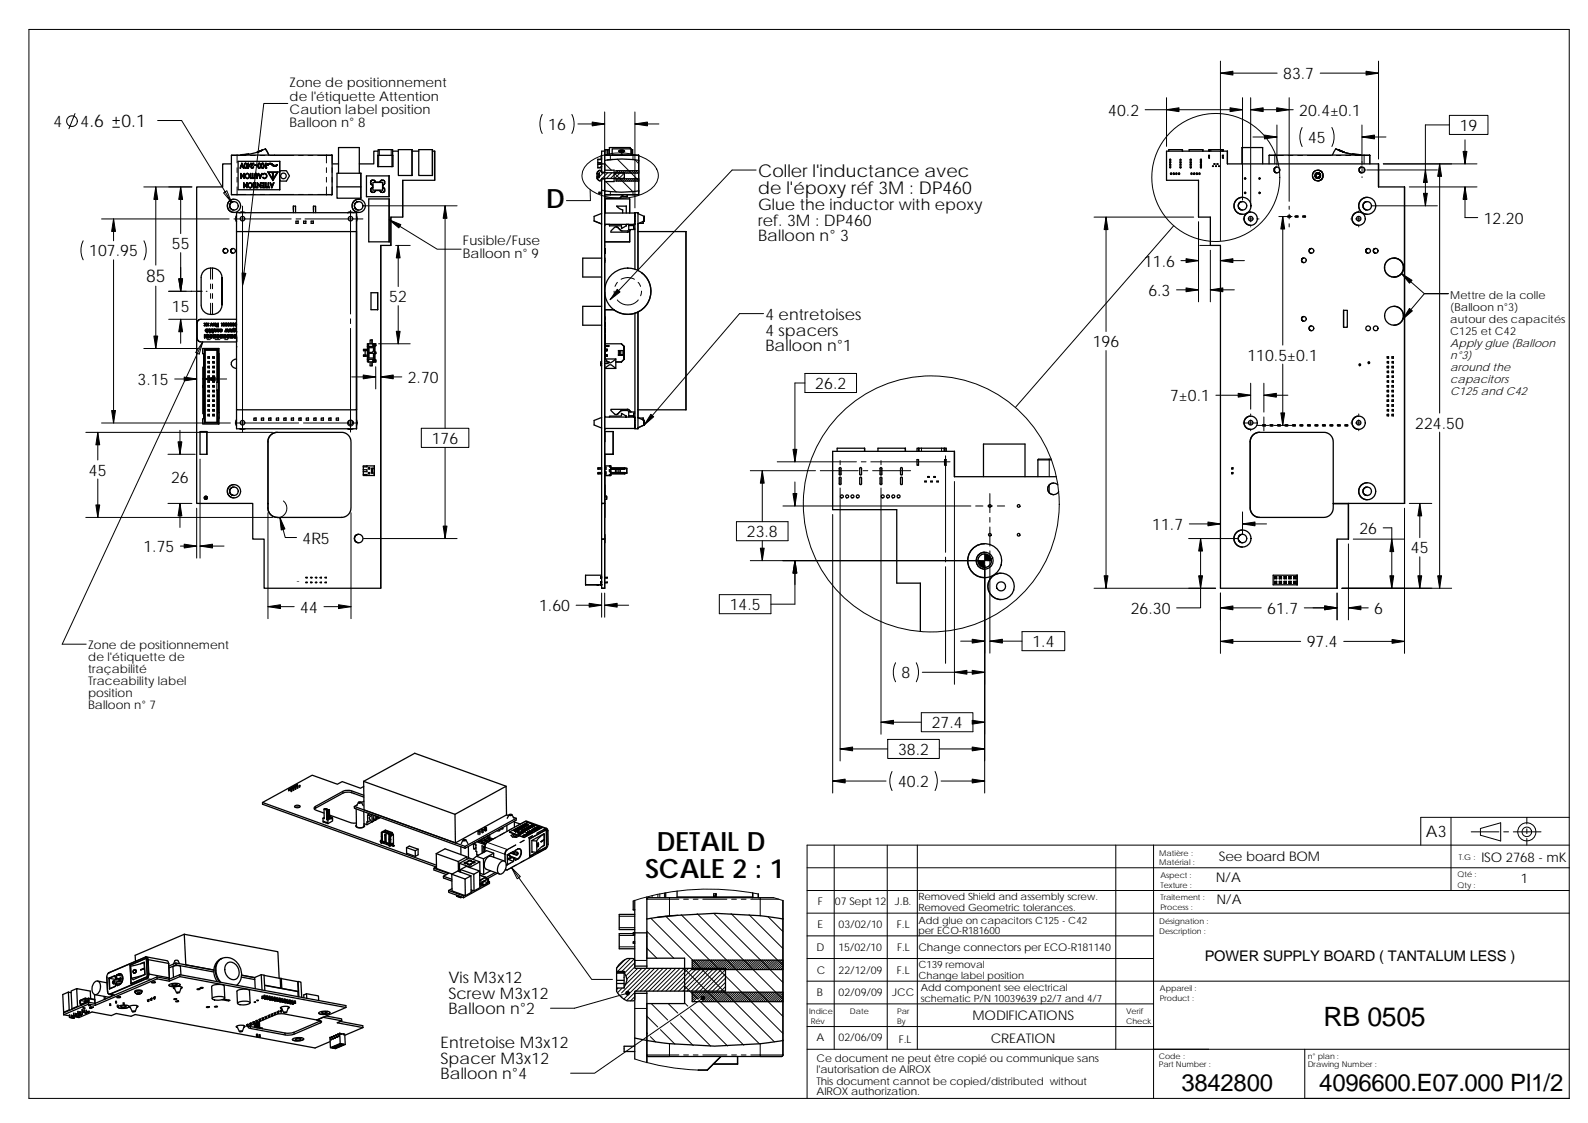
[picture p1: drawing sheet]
<svg xmlns="http://www.w3.org/2000/svg" width="420mm" height="297mm" viewBox="0 0 420 297" stroke-linecap="round" stroke-linejoin="round" font-family="sans-serif">
<defs><g id="words">
<g font-size="7">
<text x="144.5" y="55.1">D</text>
<text x="173.8" y="225.1">DETAIL D</text>
<text x="170.7" y="232.2">SCALE 2 : 1</text>
<text x="350.2" y="271.3">RB 0505</text>
</g>
<g font-size="6.3">
<text x="312.6" y="288.7">3842800</text>
<text x="349.1" y="288.7">4096600.E07.000 Pl1/2</text>
</g>
<g font-size="4.7">
<text x="32.2" y="33.6">0.1</text>
<text x="200.6" y="46.7">Coller l'inductance avec</text>
<text x="200.6" y="51.3">de l'époxy réf 3M : DP460</text>
<text x="38.6" y="74.7">85</text>
</g>
<g font-size="4.2">
<text x="339.5" y="20.9">83.7</text>
<text x="14.2" y="33.6">4</text>
<text x="21.3" y="33.6">4.6</text>
<text x="145" y="34.4">16</text>
<text x="293.2" y="30.6">40.2</text>
<text x="343.8" y="30.6">20.4±0.1</text>
<text x="386.2" y="34.6">19</text>
<text x="346.1" y="37.8">45</text>
<text x="200.6" y="59.7">ref. 3M : DP460</text>
<text x="200.6" y="55.5">Glue the inductor with epoxy</text>
<text x="392.6" y="59.1">12.20</text>
<text x="45.5" y="65.9">55</text>
<text x="200.6" y="63.9">Balloon n° 3</text>
<text x="23.6" y="67.8">107.95</text>
<text x="302.7" y="70.5">11.6</text>
<text x="45.5" y="82.5">15</text>
<text x="103" y="79.9">52</text>
<text x="303.8" y="78.3">6.3</text>
<text x="202.5" y="84.6">4 entretoises</text>
<text x="202.5" y="88.8">4 spacers</text>
<text x="202.5" y="92.9">Balloon n°1</text>
<text x="289.1" y="91.8">196</text>
<text x="330" y="95.4">110.5±0.1</text>
<text x="36.4" y="101.8">3.15</text>
<text x="107.9" y="101.3">2.70</text>
<text x="215.7" y="102.9">26.2</text>
<text x="309.6" y="106.1">7±0.1</text>
<text x="374.4" y="113.4">224.50</text>
<text x="114.2" y="117.4">176</text>
<text x="23.5" y="125.8">45</text>
<text x="45.3" y="127.7">26</text>
<text x="80" y="143.8">4R5</text>
<text x="197.6" y="142.1">23.8</text>
<text x="304.9" y="140.2">11.7</text>
<text x="359.7" y="141.2">26</text>
<text x="37.9" y="146">1.75</text>
<text x="373.3" y="146.3">45</text>
<text x="142.6" y="161.7">1.60</text>
<text x="193.1" y="161.4">14.5</text>
<text x="79.4" y="162.1">44</text>
<text x="299.2" y="162.4">26.30</text>
<text x="335.3" y="162.4">61.7</text>
<text x="363.6" y="162.4">6</text>
<text x="273.2" y="171.2">1.4</text>
<text x="345.7" y="171.2">97.4</text>
<text x="238.5" y="179.4">8</text>
<text x="246.5" y="192.6">27.4</text>
<text x="237.6" y="199.7">38.2</text>
<text x="237.6" y="208.2">40.2</text>
<text x="377.3" y="221.5">A3</text>
<text x="118.6" y="259.9">Vis M3x12</text>
<text x="118.6" y="264.1">Screw M3x12</text>
<text x="118.6" y="268.3">Balloon n°2</text>
<text x="116.6" y="277.1">Entretoise M3x12</text>
<text x="116.6" y="281.3">Spacer M3x12</text>
<text x="116.6" y="285.5">Balloon n°4</text>
</g>
<text font-size="3.9" x="318.7" y="254.2">POWER SUPPLY BOARD ( TANTALUM LESS )</text>
<g font-size="3.5">
<text x="76.6" y="23.1">Zone de positionnement</text>
<text x="76.6" y="26.6">de l'étiquette Attention</text>
<text x="76.6" y="33.6">Balloon n° 8</text>
<text x="76.6" y="30.1">Caution label position</text>
<text x="122.5" y="64.8">Fusible/Fuse</text>
<text x="122.5" y="68.4">Balloon n° 9</text>
<text x="322.5" y="227.8">See board BOM</text>
<text x="321.7" y="233.3">N/A</text>
<text x="392" y="228.1">ISO 2768 - mK</text>
<text x="402.4" y="233.7">1</text>
<text x="321.8" y="239.2">N/A</text>
<text x="257.3" y="269.7">MODIFICATIONS</text>
<text x="262.1" y="275.8">CREATION</text>
</g>
<g font-size="3.2">
<text x="23.3" y="171.6">Zone de positionnement</text>
<text x="23.3" y="174.8">de l'étiquette de</text>
<text x="23.3" y="178">traçabilité</text>
<text x="23.3" y="181.1">Traceability label</text>
<text x="23.3" y="184.3">position</text>
<text x="23.3" y="187.5">Balloon n° 7</text>
</g>
<g font-size="2.9">
<text x="383.7" y="79">Mettre de la colle</text>
<text x="383.7" y="82.2">(Balloon n°3)</text>
<text x="383.7" y="85.4">autour des capacités</text>
<text x="383.7" y="88.6">C125 et C42</text>
<text x="383.7" y="91.8">Apply glue (Balloon</text>
<text x="383.7" y="95">n°3)</text>
<text x="383.7" y="98.2">around the</text>
<text x="383.7" y="101.4">capacitors</text>
<text x="383.7" y="104.6">C125 and C42</text>
</g>
<g font-size="2.8">
<text x="216.4" y="239.4">F</text>
<text x="220.9" y="239.4">07 Sept 12</text>
<text x="236.8" y="239.4">J.B.</text>
<text x="216.3" y="245.5">E</text>
<text x="221.9" y="245.5">03/02/10</text>
<text x="237.3" y="245.5">F.L</text>
<text x="216.1" y="251.7">D</text>
<text x="221.9" y="251.7">15/02/10</text>
<text x="237.4" y="251.7">F.L</text>
<text x="243" y="251.7">Change connectors per ECO-R181140</text>
<text x="216.1" y="257.7">C</text>
<text x="221.9" y="257.7">22/12/09</text>
<text x="237.3" y="257.7">F.L</text>
<text x="216.1" y="263.5">B</text>
<text x="221.9" y="263.5">02/09/09</text>
<text x="236.1" y="263.5">JCC</text>
<text x="216" y="275.4">A</text>
<text x="221.9" y="275.4">02/06/09</text>
<text x="237.8" y="275.8">F.L</text>
<text x="216" y="281">Ce document ne peut être copié ou communique sans</text>
<text x="216" y="283.9">l'autorisation de AIROX</text>
<text x="216" y="286.9">This document cannot be copied/distributed without</text>
<text x="216" y="289.8">AIROX authorization.</text>
</g>
<g font-size="2.6">
<text x="78.4" y="154.4">-</text>
<text x="243" y="238.1">Removed Shield and assembly screw.</text>
<text x="243" y="241.1">Removed Geometric tolerances.</text>
<text x="243" y="244.3">Add glue on capacitors C125 - C42</text>
<text x="242.9" y="247">per ECO-R181600</text>
<text x="243" y="256">C139 removal</text>
<text x="243" y="258.9">Change label position</text>
<text x="243.6" y="262.1">Add component see electrical</text>
<text x="243.6" y="264.9">schematic P/N 10039639 p2/7 and 4/7</text>
</g>
<g font-size="2.1">
<text x="306.7" y="226.4">Matière :</text>
<text x="386" y="227.5">T.G :</text>
<text x="306.7" y="228.8">Matérial :</text>
<text x="307" y="232.2">Aspect :</text>
<text x="385.7" y="232">Qté :</text>
<text x="307" y="234.8">Texture :</text>
<text x="307" y="237.9">Traitement :</text>
<text x="385.7" y="235">Qty :</text>
<text x="306.7" y="244.4">Désignation :</text>
<text x="307" y="240.7">Process :</text>
<text x="306.7" y="247">Description :</text>
<text x="306.9" y="262.2">Appareil :</text>
<text x="214.1" y="268.3">Indice</text>
<text x="224.9" y="268.3">Date</text>
<text x="237.4" y="268.3">Par</text>
<text x="298" y="268.3">Verif</text>
<text x="306.9" y="264.9">Product :</text>
<text x="214.5" y="270.9">Rév</text>
<text x="237.4" y="270.9">By</text>
<text x="298" y="270.9">Check</text>
<text x="306.6" y="280.1">Code :</text>
<text x="346" y="280.1">n° plan :</text>
<text x="306.6" y="282.3">Part Number :</text>
<text x="346" y="282.3">Drawing Number :</text>
</g>
</g></defs>
<g fill="none" stroke="#000" stroke-width=".26">
<path d="M7.7 7.8h407.5v282.7h-407.5zM322.9 19.3h15M322.9 16.2v47.4M349.3 19.3h15.4M364.7 16.2v25.9M19.8 30l-1.6 4.1M29.8 33.7h1.8M29.8 31.9h1.8M30.7 31v1.8M41.7 31.9h6.4l13.2 21.7-2.2-2.6 .9-.5 1.3 3.1M76.1 27.4h-6.3l-5.6 48.1M100.4 39.6v1.5"/>
<path d="M103.5 39.6v1.5M103.9 39.6v1.5M143.5 30.3a5.6 5.6 0 0 0 0 5M151.3 30.3a5.7 5.7 0 0 1 0 5M152.9 32.8h7.1M160 29.6v18.6M160.3 39.6v1.4M160.7 39.6v1.4M160.9 39.6v1.4M161.2 39.6v1.4M168 32.8h6.3M168 29.6v25.4"/>
<path d="M303 29h25.7M308.6 25.8v12.9M320 39.6v.4M320.4 39.6v.4M323 39.6v.4M323.4 39.6v.4M323.5 39.6v.4M323.6 39.6v.4M328.7 25.8v27.1M330.9 29h11.3M330.9 25.8v29M331.5 36.2h6.4"/>
<path d="M337.9 33.1v10.6M341.1 25.8v27.5M344.5 33.7a5.7 5.7 0 0 0 0 5.1M352.4 33.7a5.7 5.7 0 0 1 0 5.1M360.4 36.2h6.3M360.4 33.1v10.6M383.5 30.5h10.2v5.1h-10.2zM383.5 33h-6.4v21.4M387.6 37v6.3M26.9 57.9h33.7M30 57.9v5.8M38 49.4h12.8"/>
<path d="M41.2 49.4v20.7M47.8 49.4v12.4M61.2 41.1h1.5v2M61.2 51.4h1.5M61.9 57.9h15.2M62.7 41l2.3 .1M62.7 51.4v.1M62.7 51.4h2.3M62.7 44.4v1.2M62.7 46.9v1.3M62.7 49.4v2M64.2 54.5v59.8"/>
<path d="M66.3 41.1h1.3M66.3 51.4h1.3M66.7 43.7h.1M67.4 46.4h.1M68.1 46.4h.1M68.8 41.1h1.3M68.8 51.4h1.3M71.4 41.1h6.3M71.4 51.4h6.3M78.3 57.9h1.3M79 41.1h1.3M79 51.4h1.3"/>
<path d="M80.7 57.9h15.3M81.5 41.1h1.3M81.5 51.4h1.3M84.1 41.1h2.3v2M84.1 51.4h2.3M86.4 41l1.5 .1M86.4 51.4h1.5M86.4 51.4v.1M86.4 44.4v1.2M86.4 46.9v1.3M86.4 49.4v2M87.9 41.1v2"/>
<path d="M87.9 44.4v1.2M87.9 46.9v1.3M87.9 49.4v2M87.9 41.1h.1M87.9 51.4h.1M92.7 55.6v27.5M96.2 54.4h24.7M100.2 41.1v3M103 58.1l12.7 7.8h6.3M103.7 41.1v3M103.9 41.1v3M117.8 54.4v58.9"/>
<path d="M155.2 43.6a13.7 13.7 0 0 1 11.9-2.9 8.5 8.5 0 0 1 6.9 4.5 4.8 4.8 0 0 1-3.2 5.7 15 15 0 0 1-15-1 4.1 4.1 0 0 1-.6-6.3zM156.1 50.1l.1 3h-6.3M158.2 44.3h1M158.2 43.5h1M158.2 43h1M158.2 42.2h1M158.4 47l-.4 .3M159.1 45.1l-.8 .8M159.2 47.3l-.5 .5M159.6 45.7l-1.1 1.1M160 51.4h1.5M160 43.2l1.8 1.8"/>
<path d="M160.1 51.5h.1M160.3 48l2.8 2.8M160.8 45.7l-1.5 1.5M161.5 51.4h6M161.5 41l-1.5 .1M161.5 50.7v.7M161.9 45.7l-1.5 1.5M162.5 45.7l4.9 5M163 45.1v.1M163 45.7l-1.5 1.5M163.1 47.3l-.1 .1M163.3 42.1l5.7 5.7"/>
<path d="M163.6 45.1l-.6 .6M163.7 47.3l-.6 .6M164.1 45.1l-.6 .7M164.1 45.7l-1.4 1.5M164.2 47.3l-.6 .6M164.7 45.1l-.6 .7M164.8 47.3l-.6 .6M165.2 46.9l-.3 .3M165.3 45.1l-.7 .7M165.4 47.3l-.6 .6M165.8 45.1l-2 2.1M165.9 47.3l-.6 .6"/>
<path d="M166.4 45.1l-.7 .7M166.5 47.3l-.6 .6M166.9 45.1l-.6 .7M167.1 47.3l-.7 .6M167.5 51.4h1.5M167.5 41v.1M167.5 41.1h-6v1.1M167.5 41.1v1.1M167.5 50.7v.7M167.5 41.1h1.5M167.5 45.1l-.6 .7M167.6 47.3l-.6 .6"/>
<path d="M168 42.3l1 1M168.1 45.1l-.7 .7M168.2 47.3l-.6 .6M168.6 45.1l-.6 .7M168.8 47.3l-.7 .6M168.9 51.5h.1M169 41.1h.1M169 51.4h.1M169 45.3l-.4 .5M169 47.6l-.3 .3M200.1 45h-6.4l-32.3 34.3M289.5 57.4h26.3"/>
<path d="M292.6 57.4v30.3M309.7 44.3h.1M309.7 43.5h.1M309.7 43h.1M309.7 42.2h.1M310.5 59.7l-41.8 48.1M312.5 44.3h.1M312.5 43.5h.1M312.5 43h.1M312.5 42.2h.1M315.2 44.3h.1M315.2 43.5h.1"/>
<path d="M315.2 43h.1M315.2 42.2h.1M317.1 58.7v21.1M317.9 44.3h.1M317.9 43.5h.1M317.9 43h.1M317.9 42.2h.1M328.9 57.9h.2M330.4 57.9h1.2M330.9 56v.1M330.9 57.4v1.3M330.9 59.9v.1"/>
<path d="M332.9 57.9h.2M337.3 41l-1.5 .1M337.3 44.4v1.1M338.4 57.3h3.5M339.4 57.3v34M339.6 41.1h-2.3v2.2M340.8 41.1h1.3M341.1 54.5v.9M341.1 56.6v1.3M341.1 59.2v.8M342.6 57.3h.5M343.4 41.1h1.2"/>
<path d="M345.9 41.1h6.4M347.5 45.6a1.39 1.39 0 0 0 .5 2M348.6 45.1l.6 .1 .5 .4M350 46.8l-.3 .6-.5 .3M353.5 41.1h1.3M356.1 41.1h1.2M357.4 57.9h.1M358.7 57.9h1.3M359.5 55.8v.2M359.5 57.3v1.2M359.5 59.8v.2M360.4 44.2v1.3"/>
<path d="M360.4 46.8v.1M360.9 41l-2.3 .1M360.9 44.4v1.1M361.2 57.9h.1M361.6 45h18.7M362.4 41.1h-1.5v2.2M362.4 41.1v2.2M362.4 41.1h.1M363 54.4h17.3M366 43.3h24.8M372.9 49.4h17.9M380.9 43.3v66"/>
<path d="M387.6 49.4v8.2h3.4M22 63.7a5.7 5.7 0 0 0 0 5M30 68.7v43.2M38.1 63.7a5.7 5.7 0 0 1 0 5M41.2 75.7v16.5M44.6 77h8.9M47.8 66.8v10.2M54.6 77h.2M55.7 70.9v3M55.7 75.1v1.3M55.7 77.7v1.2M56.2 77.7v1.2"/>
<path d="M56.2 75.1v1.3M56.2 70.9v3M104.7 64.9h3.8M105.4 64.9v10.9M162.5 77l.2 1.3M163.3 79.3a3.5 3.5 0 0 0 5.6 0M163.4 74.7l-.7 1.1M163.4 60.2h.1M164.2 60.9h.1M164.3 73.9a3.6 3.6 0 0 1 3.6 0M166.4 60.7h.6M166.7 60.9h.1"/>
<path d="M168.8 74.7l.7 1.1M169.7 77l-.2 1.2M311.3 76.7h5.8M312.5 68.9h4.6M317.4 64.9h2.8M320.2 76.7h6.4M320.2 66.2v13.6M322.9 68.9h6.4M370.8 72.3l6.1 5.4h6.3h-6.3l-5.7 6.7M38 92.2h14.4M44.6 84.5h7.3M47.8 84.5v6.3"/>
<path d="M53.6 97.1v12.4M53.6 90.4l-37.1 80h6.3M53.6 90.4l-.9 3.3-.9-.5zM54.8 89.8h.8M55.7 80.2v3M56.2 80.2v3M56.8 87.5h.1M56.8 87.4h.1M56.9 89.8h1.3M57.1 85.8h.1M57.5 87.5h.1M57.5 87.4h.1"/>
<path d="M58.2 87.5h.1M58.2 87.4h.1M59.4 89.8h.9M62.7 87.7v.1M62.7 89.1v1.3M62.7 91.7v.1M92.7 84.3v1.3M92.7 86.9v27.4M93.1 99.7h6.3M96.3 92.4v.4M96.3 93.9v.3M96.6 92.4v.4"/>
<path d="M96.6 93.9v.3M99.4 97v5.9M100.2 90.9h8.3M100.7 99.7h5.6M105.4 80.9v10M160 89.5h.1M160 90.4h.1M160 85.4h.1M160.2 91.4h.1M160.2 91.6h.1M160.3 95h.1M160.3 91.4h.1"/>
<path d="M160.3 92.4v.4M160.3 93.9v.3M160.5 92.4v.4M160.5 93.9v.3M163.6 92.7v1.2M202 83h-6.3l-25.3 29.4M213 98.8h13.6v5h-13.6zM292.6 92.7v62.9M339.4 96.3v16.2M22.7 114.4h49.4M25.9 114.4v7.3M26.9 111.9h34"/>
<path d="M46.2 100.2h5.8M47.6 113.8v6.4M53.6 100.2h6.4M62.2 111.9h16.8M70.9 116.9h.1M80.3 111.9h14.3M111.5 113.3h12.5v5h-12.5zM117.8 118.3v24.2M163.4 109.5h.1M164.2 108.8h.1M166.7 108.8h.1M213 101.3h-2.7v20.9"/>
<path d="M243 118.6v.8M243.8 118.6v.8M249.1 118.6v.8M249.8 118.6v.8M250 118.6v.8M250.3 118.6v.8M321.7 104.5h9.2M328.9 111.9h3.8M330.8 116.9h.1M330.9 101.4v6.8M330.9 109.5v.3M330.9 111.1v1.3"/>
<path d="M330.9 113.6v.3M332.7 112.5h3.1M334.4 110.3v3.6M334.4 101.4v7.6M334.4 104.5h6.4M337 112.5h5.6M357.4 111.9h.1M358.7 111.9h1.3M359.5 109.5v.3M359.5 111.1v1.3M359.5 113.6v.3M361.2 111.9h.1"/>
<path d="M380.9 114.3v41.3M22.7 136.9h49.4M25.9 126.7v10.2M44.4 133.2h6.4M44.4 120.2h7.3M47.6 133.2v6.3M52 134.4v13.2M52.9 121.4v26.2M70.9 135.6v28M70.9 134.4h.1M74.1 136.9l1.4 5.3h3M75 132.5a2.51 2.51 0 0 1 .8 2.8 2.51 2.51 0 0 1-2.4 1.6"/>
<path d="M92.9 135.6v28M160 134.4h.1M194.8 138h13.7v5h-13.7zM198.5 124.5h17.3M201.7 124.5v13.5M205.6 122.2h21M207.1 133.8h49.8M210.3 127.5v6.3M217 124.5h10.1M220.3 136.1v73.7M222.3 121.8v1.1M222.3 124.2v1.3"/>
<path d="M222.3 126.7v1.1M222.3 129.1v72.2M227.9 122.2h1.2M228.3 124.5h1.3M230.4 122.2h21M230.9 124.5h10M233.1 121.8v1.1M233.1 124.2v1.3M233.1 126.7v1.1M233.1 129.1v65.1M250.2 120.6v25.5M252.5 127.4v53.6"/>
<path d="M258.1 133.8h2M261.3 133.8h1.3M261.9 130.6v5M261.9 136.9v1.2M261.9 139.4v5M263.9 133.8h1.9M277.6 121.5v.2h-3M277.6 128.3v2M278.2 121.7h-.6v4.4M314.7 138.6h8.2M328.7 135.4v5.8M328.7 138.6h6.4"/>
<path d="M330.8 134.4h.1M366 139.6h2.2v16M371.6 134.4v38.4M372.9 133.2h5.9M375.7 133.2v9M47.7 144.4h4.3M52.9 144.4h6.4M96.2 142.5h24.7M159 154.1h.1M159 152.9h.1M159.1 154.1h.1M159.1 152.8h.1"/>
<path d="M159.2 156.9v6.4M160 156.9v6.4M190.3 157.3h13.7v5h-13.7zM198.5 148.3h60.8M201.7 143v5.3M210.3 148.3v11.5h-6.3M250.2 147.4v1.2M250.2 149.9v25.6M260.5 146.5l-1.1 .4-.5 .6-.2 .8M260.5 149.6v60.2M261.3 148.3h1l-.1 .7a1.76 1.76 0 0 1-1.7 1.1M261.9 145.7v27.1"/>
<path d="M289.5 155.6h32.1M314.5 142.5h13M317.7 142.5v18.3h-6.4M322.9 156.9v15.9M353.8 156.9v7.1M355 155.6h29.1M356.8 143.9v20.1M358 142.6h13.4M375.7 147.3v8.3M70.9 160.5h6.9M85.7 160.5h7.2M152.4 160.1h6.8"/>
<path d="M160 160.1h6.3M236.9 175.3a5.6 5.6 0 0 0 0 5M242.4 175.3a5.7 5.7 0 0 1 0 5M244 177.8h16.5M254.2 169.6h6.3M261.9 169.6h8.5M270.4 167.1h11.3v5h-11.3zM322.9 160.8h10.8M322.9 169.7h21.2M345.1 160.8h8.7M355.5 169.7h16.1M356.8 160.8h5.2"/>
<path d="M222.3 198.1h12.6M233.1 191h10.7M234.9 195.6h13.6v5h-13.6zM243.8 188.5h13.6v5h-13.6zM248.5 198.1h12M257.4 191h3.1M83.5 213.3v.5M90.7 209.3v.5M93.1 209.2v.5M135.6 219.1l-1.1 .6M136.7 218.5l2.3-1.2 5.3 1.9M139.3 219.3v.1"/>
<path d="M139.6 219.2h.1M140.5 219.9h.1M141.3 219.5v.1M141.8 219.2h.1M142 219v.1M144.3 219.2l-2.3 1.2M144.3 219.2l-2.2 1.3M144.3 219.2a.44 .44 0 0 1 .5 .1 .44 .44 0 0 1 .1 .5M144.9 219.8l.1 3.5M144.9 219.7v.1M220.3 206.6h14.1M236 204.1a5.7 5.7 0 0 0 0 5"/>
<path d="M247.4 204.1a5.6 5.6 0 0 1 0 5M249 206.6h11.5M383.9 216.2v19.3M391.7 219.1l5.4-1.5v4.8l-5.4-1.5zM404 216.2v1.8M404 219.2v1.3M415.2 216.2h-39.3v7.3M101 222.2l-.1 .1M101.2 222.8l-.2 .1M103.4 223.1h-.1M103.5 223.3h.1M103.6 223.4h-.1"/>
<path d="M120.8 236.8v.3M121.2 236.9v.3M121.5 237v.3M121.9 237.2v.2M125.6 223.1h-.1M125.9 223.7h.1M126.9 231.5l1.5 .5M126.9 233.2l.7 .3M126.9 233.5l.7 .2M126.9 233.7l.8 .3M126.9 233.9l.8 .3M127 232.9l.8 .3"/>
<path d="M128.3 224h.1M128.3 224v1.3M128.3 224l5.3 2M128.3 232.2l.8 .3M131.2 221.6l-2.3 1.2 5.3 1.9M133.4 220.3l-1.1 .6M133.6 226v1.9M133.6 226l.1 1.9M133.8 229.8l.2 .3 .3-.1M134.2 224.7v.1M134.3 230v.1M135.1 226.4a.48 .48 0 0 0-.3 .8"/>
<path d="M135.2 226.5l1.8 .7M135.3 229.5l21.3 29.6h5.5M135.3 229.5l2.4 2.4-.8 .6zM135.8 225.3l.1 .5M136.2 226.9l-.2 .1-.2 .8-1.5 .8M136.5 223.5l-2.3 1.2M136.5 223.5l-2.3 1.3M136.6 228.8l-2.3 1.2M136.9 225.4a.45 .45 0 0 0-.3 .8M137 227.2l-.7 .3M137 224.6h.1M137 224.6l-.7 .3-.3 .9-.1-.6-1.7 .9 .1 2.7 1.6-.9 .3-.9 .2 .6 .6-.4"/>
<path d="M137.4 224.5l-.4 .1M138.7 222.2l-1.1 .6M138.7 222.3l-1.1 .6M138.8 227.5l-1.1 .7M139.8 220.2v.1M140.1 220v.1M140.2 220h.1M140.9 221l-1.1 .6M140.9 221.1l-1.1 .6M141 226.3l-1.1 .6M144.4 224.5l-2.3 1.2M145 223.3h.1"/>
<path d="M172.5 236.9v.5M174.1 236.5v.9M174.6 236.4v1M175.8 236.2v1.2M177.1 237.4v.4h-6M179.6 237.8h-2.5v4.4M180.9 237.8h1.2M183.4 237.8h1.3M186 237.8h6.3M193.6 237.8h1.2M196.1 237.8h1.3M198.7 237.8h2.4"/>
<path d="M200.6 236.5a65.5 65.5 0 0 0-33.1 1.8M201.1 237.8v4.4M201.1 237.8h5M201.1 237.4v.4M204.7 237.4l2.4 .8M213.5 235.5h201.7M213.5 229.5h201.7M220.7 223.5v54M234.7 223.5v54M242.7 223.5v54M295.2 223.5v54M305.2 223.5v67"/>
<path d="M389.3 220h7.3M397.9 220h1.2M400.4 220h7.3M404 221.8v1.7M415.2 223.5h-201.7v67M163.8 250.4h4.1M163.8 247.4h4.1M163.8 245.4h4.1M163.8 242.4h4.1M165.4 253.8l-2.3 2.3M166.8 253.5l-3.4 3.4M167.8 253.7l-3.3 3.2"/>
<path d="M167.9 254h3.2M167.9 254.7l-2.7 2.7M167.9 255.8l-2.3 2.3M168.7 256.1l-2.8 2.9M169.8 256.1l-4.4 4.5M171 256.1l-6.5 6.5M171.1 247.7h.1M171.1 250.8l2.7 2.6M171.1 246.3l7.2 7.1M172.1 256.1l-6.2 6.2M172.2 242.9l32.7 32.7M173.2 256.1l-7 7"/>
<path d="M174.3 256.1l-6 6M175.4 256.1l-6 6M176.1 242.3l31 31M176.6 256.1l-6.1 6M177.7 256.1l-6 6M178.8 256.1l-6 6M179.9 256.1l-6 6M180.2 241.9l26.9 26.9M181 256.1l-5.9 6M181.1 256.3l19.8 19.8M182.2 256.1l-6 6M183.2 254h-.1"/>
<path d="M183.3 256.1l-6 6M183.8 254l-.7 .6M184.4 254l-1.3 1.2M184.4 256.1l-6 6M184.5 241.7l22.6 22.7-.6 .5M184.9 254l-1.8 1.7M185.5 254l-2.4 2.3M186 254l-2.5 2.5M186.6 254l-2.5 2.5M187.2 254l-2.5 2.5M187.7 254l-8.2 8.1M187.8 256.1l-6 6"/>
<path d="M188.3 254l-2.5 2.5M188.8 254l-8.1 8.1M188.8 241.6l18.3 18.3M188.9 256.1l-6 6M189.4 254l-2.5 2.5M190 254l-2.5 2.5M190 256.1l-6 6M190.5 254l-2.5 2.5M191.1 254l-2.5 2.5M191.1 256.1l-5.9 6M191.7 254l-2.5 2.5M191.9 257.6l-4.5 4.5"/>
<path d="M191.9 258.7l-3.4 3.4M191.9 259.8l-2.3 2.3M192.2 254l-2.5 2.5M192.8 254l-2.5 2.5M193.3 254l-2.5 2.5M193.4 241.6l13.7 13.8M193.9 254l-2.5 2.5M194.5 254l-8.2 8.1M195 254l-2.5 2.5M195.6 254l-2.5 2.5M196.1 254l-2.5 2.5M196.7 254l-2.5 2.5"/>
<path d="M197.3 254l-2.5 2.5M197.8 254l-2.5 2.5M198.2 241.9l8.9 9M198.4 254l-2.5 2.5M199 254l-2.5 2.5M199.5 254l-2.5 2.5M200.1 254l-2.5 2.5M200.6 254l-2.5 2.5M201.2 254l-2.5 2.5M201.7 254l-2.4 2.5M202.3 254l-2.5 2.5M202.9 254l-2.5 2.5"/>
<path d="M203.2 242.5l3.9 3.9M203.4 254l-2.5 2.5M204 254l-2.5 2.5M204.6 254l-2.5 2.5M205.1 254l-2.5 2.5M205.7 254l-2.5 2.5M206.2 254l-2.5 2.5M206.8 254l-2.5 2.5M207.1 254.2l-2.2 2.3M207.1 254.7l-1.7 1.8M207.1 255.3l-1.1 1.2M207.1 255.9l-.5 .6"/>
<path d="M207.1 256.4v.1M213.5 253.5h91.7M213.5 247.5h91.7M415.2 259.5h-201.7M415.2 241.5h-201.7M163.5 261.3l-.4 .4M164.6 263.6l-.2 .2M164.6 261.3l-1.2 1.3M166 262.7l-14 4h-6.3M166.1 263.2l-1 1.1M167.9 266.7h3.2M167.9 262.5l-2.1 2.2"/>
<path d="M167.9 263.6l-1.1 1.1M171.1 273.1h.1M171.1 279h6M171.1 273.3l.3 .2M171.1 268.8l2.9 2.8M171.5 279.4h.1M172.1 274.2l1.4 1.4M172.3 265.5l4.4 4.3M174.7 272.4l3.9 3.8M176.8 265.5l2.5 2.5M177.1 279h2.5M177.1 279v.4h2.5"/>
<path d="M177.1 276.1v2.9M177.4 270.5l6 6.1M180.1 268.7l8 8M180.9 279h1.2M180.9 279.4h1.2M181.1 260.8l3.5 3.5M181.2 265.4l.8 .7M182.7 266.8l9.8 9.9M183.1 262.4v.1M183.4 279h1.3M183.4 279.4h1.3M183.7 262.4l-.6 .6"/>
<path d="M184.3 262.4l-1.2 1.2M184.8 262.4l-1.7 1.8M185.4 265l11.4 11.5M185.4 262.4l-2.3 2.3M185.9 264l-28.6 19.9h-6.3M186 279h6.3M186 279.4h6.3M186 262.4l-2.5 2.5M186.5 262.4l-1.8 1.8M187.1 262.4l-1.3 1.4M187.7 262.4l-1.7 1.7M188.2 262.4l-2.5 2.5"/>
<path d="M188.8 262.4l-2.5 2.5M189.3 262.4l-2.5 2.5M189.9 262.4l-2.5 2.5M190.4 262.4l-2.5 2.5M191 262.4l-2.5 2.5M191.6 262.4l-2.5 2.5M191.9 261l-1.1 1.1M191.9 262.1h.1M192.1 262.4l-2.5 2.5M192.7 262.4l-2.5 2.5M193.3 262.4l-2.5 2.5M193.6 279h1.2"/>
<path d="M193.6 279.4h1.2M193.8 262.4l-2.5 2.5M194.4 262.4l-2.5 2.5M194.9 262.4l-2.5 2.5M195.5 262.4l-2.5 2.5M196.1 262.4l-2.5 2.5M196.1 279h1.3M196.1 279.4h1.3M196.6 262.4l-2.5 2.5M197.2 262.4l-2.5 2.5M197.7 262.4l-2.4 2.5M198.3 262.4l-2.5 2.5"/>
<path d="M198.7 279h2.4M198.9 262.4l-2.5 2.5M199.4 262.4l-2.5 2.5M200 262.4l-2.5 2.5M200.5 262.4l-2.5 2.5M201.1 262.4l-2.5 2.5M201.1 279h6M201.1 279v.4h-2.4M201.1 276.1v2.9M201.7 262.4l-2.5 2.5M202.2 262.4l-2.5 2.5M202.8 262.4l-2.5 2.5"/>
<path d="M203.4 262.4l-2.5 2.5M203.9 262.4l-2.5 2.5M204.5 262.4l-2.5 2.5M205.1 262.4l-2.6 2.5M205.6 262.4l-2.5 2.5M206.2 262.4l-2.5 2.5M206.7 262.4l-2.5 2.5M206.7 279.4h.1M207.1 262.6l-2.3 2.3M207.1 263.2l-1.8 1.7M207.1 263.7l-1.2 1.2M207.1 264.8l-.1 .1"/>
<path d="M207.1 279h.1M213.5 277.5h201.7M213.5 271.5h91.7M213.5 265.5h91.7M345.2 277.5v13M167.9 280.1l.2 .1a62.5 62.5 0 0 0 16.7 2.8"/>
<circle cx="19" cy="32" r="1.41"/>
<circle cx="321.7" cy="46.9" r="16.9"/>
<circle cx="368.9" cy="70.8" r="2.58"/>
<circle cx="92.7" cy="111.9" r=".8"/>
<circle cx="246.4" cy="133.3" r="33.9"/>
<circle cx="260.5" cy="148.3" r="1.79"/>
<circle cx="135.1" cy="226.9" r=".19"/>
<circle cx="136.9" cy="225.9" r=".19"/>
<circle cx="404" cy="220" r="2.4"/>
<circle cx="404" cy="220" r="1.26"/>
</g>
<g fill="none" stroke="#000" stroke-width=".34">
<path d="M69.4 39.7l-1.3 .6M70.2 39.4a14.4 14.4 0 0 1-6.5 1.6M70.2 39.4l.9 1.6zM100 40h-1.1v3.3h-3.8M103.9 40h1.5M109 40h1.8M109 39.6v6.8M109 39.6h-3.6v6.8h3.6M114.4 40h.6v7.7h-8.5v9.7h-3.1v7.5h-2.7M114.4 39.6v6.8M114.4 39.6h-3.6v6.8h3.6M115 40v7.7"/>
<path d="M115 40h.1M160 39.6h1.2M160 40h-.8v5.6h.8M160 40v1.1M160.3 39.6h-.3v.4M160.7 39.6h.5M163.7 40a1.04 1.04 0 0 0 1.5 0M163.8 39.8a.88 .88 0 0 1 1.4 .3 .88 .88 0 0 1-1.4-.3zM163.9 40a.97 .97 0 0 1 1.2 0M163.9 39.9l.4-.2 .8 .2a.66 .66 0 0 1-1.2 0zM166.7 39.4v-.4h-5.5v2M167 39.4v1.6"/>
<path d="M167 39.4h-5v1.6h5M167 39.6h.4v1.4M312.9 39.6v.4v-.4h-3.7v.4M312.9 39.6h.1M318.3 39.6v.4v-.4h-3.7v.4M319.8 40v-.4h.2v.4v-.4h3.6v.4M353.5 39.4h-.1a14.1 14.1 0 0 0 6.6 1.6 14.1 14.1 0 0 1-6.6-1.6l-.9 1.6M354.2 39.7l1.3 .5M354.2 39.7h.1M354.2 39.7l1.4 .5zM354.3 39.8l1.2 .4M354.4 39.7l1.1 .5z"/>
<path d="M61.2 43.3h-2.3v6.1h-6.9v83.8h14.9v9.4h3v13h30.8v-90.7M61.9 52.7l-1.1 .4-.6 1.1v.7l.3 .6 .6 .5 .8 .2M61.9 53.3l-.7 .2-.4 .9 .2 .7 .9 .5M62.6 57.1l-.2 .5 .2 1M63.6 44.5h.1M63.7 41h.1M63.7 45.9l.8 1 .1-1v1.3l-.8-1-.1 1zM63.7 45.9h.1M63.7 45.9l.8 1M63.8 47.2h.1M63.8 46.2v1M64 43.5l-.4 1"/>
<path d="M64 43.2l.5 1.3-.5-1-.5 1zM64 43.2h.1M64 43.2l.5 1.3M64.2 56.1l-.8 .2 .5-.2 1 .2M64.5 48.3l.7 1 .2-1v1.4l-.8-1-.1 1zM64.5 48.3h.1M64.5 48.3l.7 1M64.6 48.7v1M64.6 45.9h.1M64.6 47.2h.1M64.6 45.9v1.3M64.7 43.8l.3 .6"/>
<path d="M64.7 43.8h.1M64.7 43.5v.3M64.7 43.5h.1M64.9 43.3h.1a.64 .64 0 0 1-.1 1.1l-.2-.6zM65 43.1l.3 .3 .1 .4M65 43.1h.1M65 43.1a.75 .75 0 0 0-.4 .8 .75 .75 0 0 0 .5 .6l.3-.7M65.4 48.3h.1M65.4 49.7h.1M65.4 48.3v1.4M65.4 43.8l-.1 .5-.3 .2M65.4 43.8h.1"/>
<path d="M65.4 45.8l.5 .3 .1 .4M65.4 45.8a.7 .7 0 0 0-.6 .7 .7 .7 0 0 0 .6 .7M65.4 45.8h.1M65.6 43.2l.1 .3h.5l-.6 1v-.9h-.2zM65.7 43.6h.3l-.3 .5zM65.7 43.6v.5M65.7 43.2v.3M65.8 40.8l-1.7 .2M65.8 40.8l-1.8 .2M65.8 40.8h.1M66 46.5l-.2 .6-.3 .1M66 46.5h.1"/>
<path d="M66.2 49.7h.1M66.2 48.3h.1M66.2 45.9l.1 1.3zM66.3 43.5l-.7 1M66.3 45.9h.1M66.3 45.9v1.3M66.5 44.1h.1M66.7 44.5h.1M66.8 45.9l.1 1.2 .2 .1h-.6l.3-.1zM66.8 49h.1M66.9 45.9h.1M66.9 45.9v1.2"/>
<path d="M67 48.3l.1 1.4zM67.1 44.1l-.1 .3M67.1 48.3h.1M67.1 48.3v1.4M67.1 43.2l-.6 .9 .2 .3 .3-.3a.37 .37 0 0 1-.3 .4 .37 .37 0 0 1-.4-.2 .37 .37 0 0 1 .1-.4l.5-.6-.6-.1h.8l-.6 .9M67.1 47.1h.1M67.1 43.2h.1M67.1 47.2h.1M67.1 47.1v.1M67.2 43.6h.5zM67.4 46a.41 .41 0 0 1 .5-.1 .41 .41 0 0 1 .2 .5l-.1 .8-.1-1.1h-.4l-.2 1.1zM67.4 46.2v1"/>
<path d="M67.5 48.3l.1 1.2 .3 .2h-.6l.2-.2zM67.6 48.3h.1M67.6 48.3v1.2M67.7 43.8h.1M67.7 45.8l.3 .2M67.9 49.5v.2M67.9 49.5h.1M68.1 46.1v1.1M68.1 46.1h.1M68.1 47.2h.1M68.1 48.3l.8 1 .1-1v1.4l-.8-1-.1 1zM68.1 48.3h.1"/>
<path d="M68.1 48.3l.8 1M68.2 40.2l1.2-.5zM68.2 49.7h.1M68.2 48.7v1M68.2 40.2l1.1-.4zM68.3 43.8l.3 .6M68.3 43.8h.1M68.3 43.5v.3M68.3 43.5h.1M68.4 43.4l.2-.1a.62 .62 0 0 1-.1 1.1l-.2-.6zM68.4 45.9h.1M68.4 45.9l.2 .4"/>
<path d="M68.6 43.1l.3 .3 .1 .4M68.6 43.1h.1M68.6 44.5h.1M68.6 43.1a.79 .79 0 0 0 0 1.4l.3-.2 .1-.5M68.6 46.4l.2 .5M68.6 46.4h.4l-.2 .5zM68.8 47.2h.1M69 43.8l-.1 .5-.3 .2M69 48.3h.1M69 49.7h.1M69 48.3v1.4M69 43.8h.1"/>
<path d="M69.2 43.8l.3 .6M69.2 43.8h.1M69.2 48.3h.7l-.1 1.4h-.6l.5-.2v-.4h-.5v-.1h.5v-.5zM69.2 43.5v.3M69.2 43.5h.1M69.3 43.2l.2-.1a.75 .75 0 0 1 .4 .8 .75 .75 0 0 1-.5 .6 .81 .81 0 0 1-.1-1.3zM69.3 43.4l.2-.1a.64 .64 0 0 1-.1 1.1l-.2-.6zM69.4 45.9l-.6 1.3M69.4 45.9l-.3 .4h-.5l-.3-.4 .5 1.3M69.5 43.1l.3 .3 .1 .4M69.5 43.1h.1M69.5 44.5h.1"/>
<path d="M69.6 46.9h.1M69.6 46.2h.1M69.6 46a.65 .65 0 0 1 .9 .1 .65 .65 0 0 1-.1 .9 .65 .65 0 0 1-.9 0l.1-.1a.52 .52 0 0 0 .8 0 .52 .52 0 0 0 0-.7 .52 .52 0 0 0-.8 0zM69.8 49.7h.1M69.9 43.8l-.1 .5-.3 .2M70 47.2h.1M70 45.8h.1M70.2 48.3l.2 1.2 .2 .2h-.6l.2-.2zM70.3 43.2l.2 1.3h-.2zM70.4 48.3h.1M70.4 48.3v1.2M70.4 43.2h.1"/>
<path d="M70.4 43.2v1.2M70.5 46.1h.1M70.6 44.4h.1M70.6 44.4l-.1 .1M70.6 49.7h.1M70.6 49.5h.1M70.6 46.5h.1M70.6 49.5v.2M70.9 43.6h.1M70.8 45.5h2.8l-1.4 2.3zM70.9 43.6l.6-.2 1.2 .6 .7-.3M70.9 48.3l.1 1.2 .3 .2h-.6l.2-.2z"/>
<path d="M71 45.6h2.3l-1.1 1.9zM71 45.6l1.2 1.9M71 48.3h.1M71 48.3v1.2M71.3 49.7h.1M71.3 49.5h.1M71.3 49.5v.2M71.4 43.4l-.5 .2M71.4 48.3l.3 .5h.5l.3-.5-.6 1.4zM71.4 43.2h.1M71.4 43.2l.7 .4M71.6 48.3h.1"/>
<path d="M71.6 48.3l.1 .5M71.7 48.9h.4l-.2 .5zM71.7 48.9l.2 .5M71.9 49.7h.1M72.1 45.8l.1-.1 .1 .3zM72.1 43.6l-.8-.4-.4 .2-.2 .2h.2M72.1 43.6h.1M72.2 47.8h.1M72.2 45.7v.3M72.3 46.1v1.1l-.2-1.1v1.1h.2M72.5 48.3l-.6 1.4M72.7 44h.1"/>
<path d="M73.3 43.5l.1 .2M73.4 43.7l-.1-.2-.7 .3-.5-.2 .6 .2M73.4 43.7l-.7 .3M73.4 43.7h.1M74 45.5l.2-.4h1.6l.8 1.4-.8 1.4h-1.6l-.2-.3M74 42.7v7.5M74 42.7h-11v7.5h11M77.6 54.5v1M77.6 54.5h.6v1.8M77.6 54.5v1.8M78.9 58.5v.6M78.9 58.5h-.6v.6h.6"/>
<path d="M80.9 58.5v.6M80.9 58.5h-.6v.6h.6M82.9 58.5v.6h-.6v-.6h.6M82.9 59.1h.1M82.9 56.3v-1.8h.6v1.8M82.9 54.5v1M87.8 51.5h.1M87.8 41l.1 .1M87.8 41l-26.6 .1 .1 10.4h26.5M87.9 41.1l-.1 10.4M87.9 43.3h1.7M89.2 49.4h6.3"/>
<path d="M89.2 49.4v3h6.3M89.6 45.8v-6.8h5.5v6.8M92.7 56.1l-.7 .2 .5-.2 1 .2M94.3 57.1l.2 .7-.2 .8M94.9 52.7l-1.1 .4-.6 1.1v.7l.3 .6 .6 .5 .8 .2M94.9 53.3l-.7 .2-.4 .9 .2 .7 .9 .5M95.5 52.4h.1M95.5 45.8v6.6M95.5 45.8h-6.3v3.6M98.2 47.8l.6-.2 .5 .6h1.3l.4-.6 .7 .2 .1 .6-.5 .5v.7l.5 .5-.1 .6-.6 .2-.5-.5h-1.3l-.5 .5-.6-.2-.1-.6 .5-.5v-.7l-.5-.4zM98.6 49.6l-.5 .3v.5l.1 .3 .5 .2M98.6 48.9h.1"/>
<path d="M98.6 49.6h.1M98.6 48.9v.7M98.7 47.6l-.4 .1-.2 .4 .1 .6 .4 .2M99.9 41.1h4v3h-4zM100 41.1v-1.5h.4h3.5v1.5M100.6 50.4l.1 .3 .5 .2M101.2 47.6l-.4 .1-.2 .5M101.2 48.3h-2.5v2h2.6M101.2 48.3h.1M101.2 48.3v2M102.9 46.5v5.5M103 52.6h-5.4v11.4h5.4"/>
<path d="M103 52.6v11.4M103 46.5h-6v5.5h6M103.4 57.4v7.5M106.5 47.7l.1 9.7M158 46.7v.6l.7 .5h.5v-.6M158 46v.7M158 45.9v.1M158 45.9h.5M158 46.5h.5M158 47h.5M158 46h.5M158 46.7h.5"/>
<path d="M158.5 45.9l.2 .5-.2 .6M158.5 46v1M158.5 45.9v.1M158.6 45l-.6 .5v.4M158.7 45.1h.5v.6h6v1.5h-6M159.1 43.4h-.9v1h1M159.2 41.1v.7M159.2 43.9v.1M159.2 47.2h.1M159.2 42.1h-1v1h1M159.2 50.8h-.7v.4h.7M159.2 56.5l-2 .7v1.2l2 .8"/>
<path d="M160 51.4v4.9M160 41.1h.1M160 59.4v4.6M160 47.3v85.9M160 52.7v3.5zM160 56.3v-.2v3.5v-.2M160 56.3v-.2v.2M160 59.4v.2v-.2M160 43.3h-.9l.1 .1M160 45h2.5v3h-2.5v2.5l-.8-.2M160 47.3h-.8v95.3M160 41.1v4.6"/>
<path d="M160 47.2v.1M160 52.6h6.6v3.7M160 51.4l1.5 .1M160 41.1h9M160 59.4h7.9M160 56.3h7.9M160.1 51.5h.1M160.1 51.5h1.4M161.5 51.5h6M162 42.2l-1.3 .1M163.2 54.5h.1M164 52.4l.9-.9-.9 .9h-4"/>
<path d="M164.4 40.9l.2 .1M164.6 40.9v.1M164.6 40.8h-.2l.2 .2M164.8 55.5v.8M164.8 55.5h.1M165.7 54.5h-2.5l.7 .7 .8 .3M165.7 59.4v.3l-1.3 .8v-.8h-3.1v-.3M165.7 54.5v1.8M165.7 54.5h.1M166 52v-.5v.5h-1.6h1.6M166.4 59.6h1.3v.8M166.4 59.4v1.3l-.3 .3h-1.7l-1-.8"/>
<path d="M166.4 59.7h1.3M167 41h.1M167.7 59.4v1M167.9 59.1h.1M167.9 56.3v3.1zM167.9 57.2v1.2M167.9 57.2h.1M167.9 56.9h.1M167.9 57h.1M167.9 56.9v-.6v.6M167.9 59.1v.3v-.3M167.9 58.4v.1"/>
<path d="M168 58.4l-.1 .1M168.8 56.5l1.6 .7M168.9 41l.1 .1M168.9 41h.1M169 42.4l-.7-.1a28.5 28.5 0 0 0-7.8 0l-.5 .1M169 51.4l-1.5 .1M169 41.1v10.3M169 50.5l-1 .1a28.7 28.7 0 0 1-7.7-.1h-.3v.9M169 45.1h-6v.7h6M169 47.3h-6v.6h6M170.2 58.6v.5M170.2 58.6l.2-.2-1.6 .8 1.4-.1"/>
<path d="M170.4 57.2v1.2zM170.4 57.2h.1M309.6 44.4h.1M309.6 43.4h.1M309.6 43.1h.1M309.6 42.1h.1M309.7 44.3h-.2v-.9l.2 .1v.8M309.7 43l-.2 .1v-1l.2 .1v.8M309.8 45.7h.1M309.8 46.1h.1M310.5 45.7h.1M310.5 46.1h.1"/>
<path d="M311.2 45.7h.1M311.2 46.1h.1M312 45.7h.1M312 46.1h.1M312.2 43.5h.3l-.2 .9zM312.2 42.2h.3l-.2 .9zM312.3 44.4h.1M312.3 43.4h.1M312.3 43.1h.1M312.3 42.1h.1M314.9 43.4l.3 .1-.2 .9zM314.9 42.1l.3 .1-.2 .9z"/>
<path d="M315 44.4h.1M315 43.4h.1M315 43.1h.1M315 42.1h.1M315.2 45.7h.1M315.2 46.1h.1M316 45.7h.1M316 46.1h.1M316.7 45.7h.1M316.7 46.1h.1M317.4 45.7h.1M317.4 46.1h.1"/>
<path d="M317.6 43.4l.3 .1-.2 .9zM317.6 42.1l.3 .1-.2 .9zM317.7 44.4h.1M317.7 43.4h.1M317.7 43.1h.1M317.7 42.1h.1M319.8 41.1h.2v.7h-.2zM320 41.8h.1M321 43.9l-.2 .1h.2M321 43.9v.1M321.2 43.3l.2 .1zM321.6 43.9l.2 .1z"/>
<path d="M322.2 43.3l-.2 .1h.2M322.2 43.3v.1M322.6 43.9l-.2 .1h.2M322.6 43.9v.1M323.4 41.1h.3l-.1 .7h-.2zM323.6 41.8h.1M328.7 52.2l-1.3 .4-.6 .7-.3 .8 .1 1 .5 .8 .7 .6 .9 .2M328.7 53.3l-.6 .2-.5 .9 .2 .7 .9 .5M329.3 50.9h.3v.2l-.2 .1zM329.3 47.1h.3v.2l-.2 .1zM329.4 50.8h.1M329.4 51.2h.1"/>
<path d="M329.4 47h.1M329.4 47.4h.1M330.9 56.1l-1.1 .3-.6 1.2v.8l.4 .7 .5 .3 .8 .2M333.1 50.9h.3v.2l-.2 .1zM333.1 47.1h.3v.2l-.2 .1zM333.2 50.8h.1M333.2 51.2h.1M333.2 47h.1M333.2 47.4h.1M334.1 43.3v-4.3h-5.5v4.3M337.9 44.2l-.6 .1-.2 .5 .1 .7 .7 .2M340.8 57.2h.6v.2h-.6z"/>
<path d="M341 57.2v.2M341.2 57.2v.2M342.7 57.2h.7v.2h-.7zM343 57.2v.2M343.2 57.2v.2M344.7 57.2h.7v.2h-.7zM345 57.2v.2M345.2 57.2v.2M348 46.5l.3 .6v-.3M348 46.5h.1M348.1 46.7l.2 .1M348.2 46.3l.1 .5"/>
<path d="M348.3 45.9l-.1 .4M348.3 45.8h.6l.4 .4-.3 .8M348.3 45.9l-.4 .6 .3-.2M348.3 47.1h.3M348.3 47.1h.1M348.5 46h.1M348.5 46l-.3 .3M348.5 46l.6 .1 .1 .5-.4 .3-.5-.1M348.7 45l.9 .3 .4 .5 .1 .6-.4 .9-1 .6M348.8 45.8l-.3 .1M348.8 46.9l.2 .1M349 47l-.7 .1"/>
<path d="M349.3 46.2h.1M349.4 46.2l-.1 .6-.5 .4-.5-.1-.4-.5 .1-.5 .5-.4h.5l.4 .6M355.6 40.2h-.1M357.9 40.8l1.7 .1zM357.9 40.8l1.7 .1M359.5 56.1l-1.1 .3-.7 1.2 .1 .8 .4 .7 .5 .3 .8 .2M359.6 40.9v.1M359.6 40.9h.1M360 41h.1M360.4 44.2l-.6 .1-.2 .5 .1 .7 .7 .2M361.7 52.2l-1.3 .4-.6 .7-.3 .8 .1 1 .5 .8 .7 .6 .9 .2M361.7 53.3l-.7 .2-.4 .9 .2 .7 .9 .5"/>
<path d="M362.3 41l.1 .1M362.3 41h.1M362.4 41.1l-26.5-.1-.1 2.3M362.4 41.1v2.2M58.7 73.3a2.8 2.8 0 0 0-3.2-2.4 2.8 2.8 0 0 0-2.3 3.4v6.4M58.7 73.4v7.3zM59.7 65.7l-.5 .2-.2 .5 .3 .5 .4 .1M61.7 65.7l-.5 .2-.1 .5 .1 .4 .5 .2M62.6 61.3h31.7v47.1h-31.7zM62.6 61.3v-5h31.7v57.1h-31.7v-5M94.3 61.3v47.1M99.9 77.4h-1.7v4.5h1.7"/>
<path d="M99.9 77.4v4.5M100.7 64.9l.1 90.7M159.2 68.3h-5v5h5M160 64v20.5M160 65.7v1.3zM160 68.2v1.3zM160 77.4h.1M160 64h6.6v-2.9v2.9zM163.4 60.2l.9 .8 .3 .1M163.4 60.2l-.7-.1-1.1 1v.3h4.4l.4-.1 .5-.6h1.1M164.4 60.5h.1M167.7 60.4h.3"/>
<path d="M168 71.2v-14.9h.8v15.2M168.8 61.3h12.7M169.8 72.2a6.1 6.1 0 0 1 1.2 8.5 6.1 6.1 0 0 1-8.6 1.2M181.5 61.3v47.1h-12.7M181.5 61.3v47.1M345 68.2l-.5 .3-.1 .4 .2 .5 .4 .1M346.4 66.4l.2 .4 .4 .2M347 65.7l-.5 .2-.1 .5M362 65.7l-.5 .3-.1 .4 .2 .5 .4 .1M363.4 66.4l.2 .4 .4 .2M364 65.7l-.5 .2-.1 .5M368.8 68.3l1 .2 .7 .4 .6 .9 .2 1-.2 .9-.5 .9-.8 .5-1 .2"/>
<path d="M368.8 73.3h.1M368.8 68.3h.1M54.1 92.5l.1 .1h3.2M54.1 92.5v19.4M54.1 86.1h.1M54.1 92.5h3.5M54.2 88.7l.6 .7v-.9l-.1 .7M54.2 88.7l-.1 .7v-.9l.6 .7M54.2 88.7h.1M54.2 92.6v19.1M54.3 87.5l.3 .3M54.4 85.7h.1"/>
<path d="M54.4 85.7l-.3 .4M54.5 87.1l-.2 .2M54.5 85.6h.1M54.5 85.6l-.1 .1M54.5 85.6l-.5-.1h1.3l-.4 .6 .3 .1-.5-.1M54.6 87.7h.1M54.6 85.5l-.4 .6 .4 .1-.5-.1M54.7 89.2h.1M54.7 85.5l.4 .1M54.7 86.1h.1M54.8 87.4l-.3-.2 .1 .5M54.8 87.2h.1"/>
<path d="M54.8 87.4h.1M54.8 87.4l-.2 .3M54.8 87.7l-.2 .1M54.8 87.7v.3M54.8 87.2l.1-.1-.1 .9M54.8 87.2a.33 .33 0 0 0-.5 .1 .33 .33 0 0 0 .3 .5M55 88.5l.6 .7 .1-.7v.9l-.6-.7-.1 .7zM55 87.5l.3 .3M55.1 85.7l-.4 .4M55.1 85.7h.1M55.1 85.6h.1M55.1 85.6v.1"/>
<path d="M55.1 88.7h.1M55.2 87.1l-.2 .2M55.3 87.2l.2 .2M55.3 87.2l-.2 .2 .2 .3M55.3 87.7h.1M55.3 87.2h.1M55.4 98.2v.4M55.4 94.4v.3v-.3h-.4v.3h.4M55.4 95.6v.4v-.4h-.4v.4h.4M55.4 96.9v.4v-.4h-.4v.4h.4M55.4 99.4v.4v-.4h-.4v.4h.4M55.4 98.2h-.4v.4h.4"/>
<path d="M55.5 87.7h.1M55.5 87.2h.1M55.5 87.4h.1M55.5 87.4l-.2 .3M55.5 87.7l-.2 .1M55.5 87.2l.1-.1v.9l-.1-.3M55.5 87.2a.33 .33 0 0 0-.5 .1 .33 .33 0 0 0 .3 .5M55.7 87.5l.3 .3M55.9 87.1l-.2 .2M55.9 88.5l.6 .7 .1-.7v.9l-.5-.7-.2 .7zM56 85.6v.2M56 85.6l-.3 .6 .3-.7 .2 .7-.2-.4"/>
<path d="M56 85.6h.1M56 85.8h.1M56 87.7h.1M56.1 88.7h.1M56.2 87.4l-.3-.2 .1 .5M56.2 87.7h.1M56.2 87.2h.1M56.2 87.4h.1M56.2 87.4l-.2 .3M56.2 87.7l-.2 .1M56.2 87.2l.1-.1v.9l-.1-.3M56.2 87.2a.33 .33 0 0 0-.5 .1 .33 .33 0 0 0 .3 .5"/>
<path d="M56.4 85.6a.32 .32 0 0 1 .4 0 .32 .32 0 0 1 0 .5 .32 .32 0 0 1-.5-.2l.5-.1-.1-.2zM56.4 85.9l.4 .1-.3 .1zM56.6 86.1h.1M56.7 87l.6 .1 .1 .2-.5 .3 .4 .1a.34 .34 0 0 1-.4 0 .34 .34 0 0 1-.1-.5v-.1l-.4 .9zM56.7 96.9v.4M56.7 94.4v.3v-.3h-.4v.3h.4M56.7 95.6v.4v-.4h-.4v.4h.4M56.7 98.2v.4v-.4h-.4v.4h.4M56.7 99.4v.4v-.4h-.4v.4h.4M56.7 96.9h-.4v.4h.4M56.9 87.4h.1M57 88.7l.5 .7v-.9l-.1 .7"/>
<path d="M57 88.7h.1M57 88.7l-.2 .7v-.9l.6 .7M57.1 86.2h.1M57.1 87.2l-.2 .2M57.1 87.2h.1M57.1 87.2l.2 .1M57.2 86.1l.4-.1 .1 .3h-.5zM57.3 87.3l-.4 .1M57.3 87.3h.1M57.3 85.9h.1M57.3 85.9l-.2 .3M57.3 85.9l-.3-.4 .5 .4 .3-.4v.9h-.6l-.1-.2"/>
<path d="M57.4 89.2h.1M57.5 87.1h.5v.3l-.4 .2 .4 .1a.34 .34 0 0 1-.4 0 .34 .34 0 0 1-.1-.5zM57.6 92.5l-.2 .1v8.5M57.6 92.5v8.6M57.6 87.4h.1M57.8 87.2l-.2 .2M57.8 87.2h.1M57.8 87.2l.2 .1M57.9 88.7l.6 .7v-.9l-.2 .7M57.9 88.7h.1M57.9 92.2v1.4M57.9 88.7l-.1 .7v-.9l.5 .7"/>
<path d="M57.9 92.2v17M57.9 93.6h.1M57.9 92.2h-4.3v1.4h.3v8.3l-.3 .2 .3 .3v8.3h-.3v1.5h4.3M58 87.3l-.4 .1M58 87.3h.1M58.2 87.1h.5v.3l-.4 .1 .4 .2a.34 .34 0 0 1-.4 0 .34 .34 0 0 1-.1-.5zM58.3 87.4h.1M58.4 89.2h-.1M58.5 87.2l-.2 .2M58.5 87.2h.1M58.5 87.2l.2 .1M58.7 87.3l-.4 .1"/>
<path d="M58.7 87.3h.1M58.7 80.8a2.78 2.78 0 0 1-2.7 2.4 2.78 2.78 0 0 1-2.8-2.4M58.8 88.7l.6 .7v-.9l-.1 .7M58.8 88.7h.1M58.8 88.7l-.1 .7v-.9l.6 .7M58.8 85.9h.1M58.9 85.8h.1M58.9 85.8l-.3-.3 .2 .4M59.3 89.2h.1M59.5 85.9h.1M59.5 85.9l-.3 .3M59.5 85.9l-.3-.4-.2 .4 .2 .3"/>
<path d="M59.5 85.8l.2-.3h.3l.1 .3M59.5 85.8h.1M59.5 85.8l-.1-.3h-.3l-.2 .3M59.6 87.5h.1M59.7 88.7l.6 .7v-.9l-.1 .7M59.7 88.7l-.1 .7v-.9l.6 .7M59.7 88.7h.1M59.8 87.2v.2M59.8 87.2l-.3 .5 .2-.6 .3 .5M59.8 87.2h.1M59.8 87.4h.1M59.8 85.5l-.2 .4 .2 .3"/>
<path d="M59.8 85.5l.3 .4M59.9 87.4h-.1M60 87.6h.1M60.1 85.9l-.2 .3M60.1 85.9h.1M60.1 85.8h.1M60.2 87.2l.1 .5h.2l.2-.5M60.2 87.2l-.2 .5-.2-.3M60.2 87.2h.1M60.2 89.2h.1M60.2 87.1l-.2 .3M60.6 88.7l.6 .7v-.9l-.1 .7"/>
<path d="M60.6 88.7l-.1 .7v-.9l.6 .7M60.6 88.7h.1M60.7 85.9h.1M60.7 85.9l-.2 .3M60.7 87.2v.2M60.7 87.2h.1M60.7 85.9l-.2-.4-.3 .4 .2 .3M60.7 87.4h.1M60.8 85.8l.1-.3h.3l.2 .3M60.8 85.8h.1M60.8 85.8l-.2-.3h-.3l-.2 .3M61.1 87.2h.1"/>
<path d="M61.1 85.5l-.3 .4 .3 .3-.3-.2-.2 .2h-.3l-.1-.2-.5 .2-.2-.2-.1 .2h-.4l-.1-.2-.3 .2 .2-.3M61.1 87.2l-.2 .5-.2-.3M61.1 87.1l.1 .1M61.1 89.2h.1M61.1 85.5l.3 .4M61.1 87.1l-.2 .5-.2-.5-.3 .6-.3-.6-.1 .5M61.4 85.9l-.3 .3 .3-.2 .2 .2h.3l.1-.2 .2 .2 .4-.1M61.4 85.9h.1M61.4 85.8h.1M61.5 87.4l.1 .1M61.5 88.7l.6 .7v-.9l-.1 .7M61.5 88.7l-.1 .7v-.9l.6 .7"/>
<path d="M61.5 88.7h.1M61.6 87.1l-.2 .6-.3-.6M61.6 87.1l.3-.3-.2 .3 .3 .6 .2-.6M61.6 87.1h.1M61.7 87.2v.1M61.7 87.2l-.2 .5h-.3l-.1-.5M61.7 87.2h.1M61.7 87.3h.1M61.9 87.4l-.1 .1M62 89.2h.1M62 85.9h.1M62 85.9l-.3-.4-.2 .4 .2 .3"/>
<path d="M62 85.9l-.2 .3M62 85.8h.1M62 85.8l-.1-.3h-.3l-.2 .3M62.2 87.1h.1M62.3 87l-.1 .1M62.3 87.2v.1M62.3 87.2l-.2 .5h-.3l-.1-.4M62.3 87.2h.1M62.3 87.3h.1M62.4 88.7l-.1 .7v-.9l.3 .2M62.4 88.7l.2 .2M62.5 88.7h-.1"/>
<path d="M62.5 86.9h.1M62.5 86.9l-.2 .2 .3 .6-.3-.4M62.5 86.9l-.1-.1-.2 .3M62.6 95a1.26 1.26 0 0 0-1.4 1.2 1.26 1.26 0 0 0 1.4 1.3M62.6 85.6l-.4-.1-.2 .3M62.6 85.8l-.2-.3-.3 .4 .2 .3M62.6 85.9l-.2 .3M62.6 84.5h-9.6l-.7 .4-.1 .5v4.2l.6 .8h9.8M96.6 92.7v1.2M97.2 92.4h-1v.4l1-.1M97.2 93.9h-1v.3h1M97.2 95v.7h.3v-.7v.7h1.1"/>
<path d="M97.2 91.6h2M97.5 90.9v.7v-.7M97.6 93.5h1.2v1.2h-1.2zM97.6 92h1.2v.9l-.3 .3h-.9zM97.9 95.7v1.1h.5M98.4 95.7v1.1zM98.4 89.9h-.5v1M98.4 89.9h.1M98.4 89.9v1M98.6 95v.7h.3M98.6 90.9v.7M98.9 90.9h.5v.5"/>
<path d="M98.9 90.9l.3 .5zM98.9 95.2h.5v.5h-.5M98.9 95.7v-.7v.7M98.9 90.9v.7M98.9 90.9h-1.7v4.1M99.2 95.2l-.3 .5zM99.2 93.5h.2M99.2 91.6v3.4h-2M99.2 91.6v1.5h.2M99.4 90.9v.5h-.5M99.4 90.9h.1M99.4 93.1v.4"/>
<path d="M159.2 81h-5v5h5M159.2 95.7h-.2v.5h.2M159.2 96.3h-.2v.4h.2M160 91.4l.3 .2M160 81.9h2.4M160 95h2.9l-1.5 1zM160 90.4h.1M160 90.4v5.3h.7l.4 .2-1.1 .3v14.1M160 82.1v2.4M160 84.5v5.9M160 87.2h.1M160 87.1v.1"/>
<path d="M160 87.8h.1M160 87.1h.1M160 87.4v.3v-.3M160 87.1v.3M160 85.6h.1M160 85.8v-.3v.3M160 86v.2v-.2M160 86h.1M160 88h.1M160 87h.1M160 87.7h.1M160 87.5h.1"/>
<path d="M160 89.4h.1M160 88.7h.1M160 88.5h.1M160 89.2h.1M160 86.2h.1M160 86.1h.1M160 85.5h.1M160 85.7h.1M160 85.8h.1M160 86.4h.1M160 85.9h.1M160 89.9l.2 1h4.2"/>
<path d="M160.1 84.5h-.1M160.1 91.6h.1M160.2 94.2h.4h-.4M160.2 92.8h.3M160.2 91.4h.1M160.2 92.8v1.1h.5v.3l-.1-.3M160.2 94.2v.8M160.2 92.4h.1M160.2 89.9v1.5M160.2 93.9h.1M160.2 91.4h.9v.2h-.9M160.2 95h.1"/>
<path d="M160.3 91.6l-.1 .8h.5v.4l-.1-.4M160.3 93.9h-.1v.3M160.3 92.4h-.1v.4M160.5 92.8h.1M160.5 91.4h.3M161 95.7h.2M162.9 95v2.5l-2.9-.1a1.57 1.57 0 0 1 1.9-.8l1 .9M162.9 95.7h1.5M163.6 92.7h.3M163.9 92.7v1.2h.3M163.9 92.7h.9v1.2M163.9 93.9h-.3h1.2h-.6"/>
<path d="M164.2 92.7v1.2M164.4 90.9l.7 .7M165.1 95l-.7 .7M165.1 91.6v3.4M165.1 94.7h.1M165.1 95h.1M165.1 91.6h.1M165.1 93.5h.1M165.1 93.2h.1M165.1 92h.1M168 82.9v30.5h.8v-30.9v28M345 83.7l-.5 .3-.1 .4 .2 .5 .4 .1"/>
<path d="M347 86.2l-.5 .2-.1 .6 .2 .3 .4 .2M355.5 82.1h1v4.5h-1zM355.5 82.1v4.5M359.8 96.7h.1M359.8 96.3h.1M362.2 96.2h.1M362.2 95.7h.1M367 94.4h.4v.3h-.4zM367 98.2h.4v.4h-.4zM367 95.6h.4v.4h-.4zM367 99.4h.4v.4h-.4zM367 96.9h.4v.4h-.4z"/>
<path d="M367.4 98.6h.1M367.4 96h.1M367.4 94.7h.1M368.6 99.4h-.3v.4h.3M368.6 95.6h-.3v.4h.3M368.6 94.4v.3M368.6 96.9h-.3v.4h.4M368.6 98.2h-.3v.4h.4M368.6 99.8h.1M368.6 96h.1M368.7 99.4l-.1 .4M368.7 98.2l-.1 .4"/>
<path d="M368.7 96.9l-.1 .4M368.7 95.6l-.1 .4M368.7 94.4h-.4v.3h.4M368.8 81l1 .2 .7 .5 .6 .8 .2 1-.2 1-.5 .8-.8 .5-1 .2M368.8 86h.1M368.8 81h.1M54.1 111.9h3.5M54.2 111.7h3.2M54.2 111.7l-.1 .2M54.7 114.2v6M54.7 114.2h-1.8v6h1.8M55.4 100.7v.4v-.4h-.4v.4h.4"/>
<path d="M55.4 102v.4v-.4h-.4v.4h.4M55.4 103.3v.3v-.3h-.4v.3h.4M55.4 104.5v.4v-.4h-.4v.4h.4M55.4 105.8v.4v-.4h-.4v.4h.4M55.4 107.1v.3v-.3h-.4v.3h.4M55.4 108.3v.4v-.4h-.4v.4h.4M55.4 109.6v.4v-.4h-.4v.4h.4M56.7 107.1v.3M56.7 100.7v.4v-.4h-.4v.4h.4M56.7 102v.4v-.4h-.4v.4h.4M56.7 103.3v.3v-.3h-.4v.3h.4M56.7 104.5v.4v-.4h-.4v.4h.4"/>
<path d="M56.7 105.8v.4v-.4h-.4v.4h.4M56.7 108.3v.4v-.4h-.4v.4h.4M56.7 109.6v.4v-.4h-.4v.4h.4M56.7 107.1h-.4v.3h.4M57.4 101.1h.5v2.1h-.3M57.4 111.7l.2 .2M57.4 103.2h.2M57.4 101.1v10.6M57.6 103.2v8.7M57.9 110.4v1.8M57.9 109.2v1.2M62.6 111.1l-.2 .5 .2 .9"/>
<path d="M64.9 113.4l-.5 .2-1-.2 .8 .2M67.2 110.6h.5l.1 .5h-.6zM67.7 110.6h.1M69.7 110.6v.5M69.8 110.6h-.6v.5h.6M71.6 115.1l.8-.6 .7-.1h17.6l.8 .2 .7 .5 .5 .8 .2 1v17.5l-.2 .9-.6 .9-.8 .5-.9 .2h-17l-1-.2-.8-.6-.7-1.4v-18.2zM71.7 110.6h.1M71.7 110.6v.5M71.7 110.6h-.6v.5h.6M73.1 110.6h.6v.5h-.6zM73.4 114.4l-1 .1-.7 .5-.6 .9-.2 .6v17.9l.2 .9 .5 .8 .8 .6 1 .2M73.7 110.6h.1"/>
<path d="M75.1 110.6h.6v.5h-.6zM75.7 110.6h.1M77.1 110.6h.5l.1 .5h-.6zM77.6 110.6h.1M79.1 110.6h.5l.1 .5h-.6zM79.6 110.6h.1M81 110.6h.6v.5h-.6zM81.6 110.6h.1M83 110.6h.6v.5h-.6zM83.6 110.6h.1M85 110.6h.6v.5h-.6zM85.6 110.6h.1"/>
<path d="M87 110.6h.6v.5h-.6zM87.6 110.6h.1M89 110.6h.6l-.1 .5h-.5zM93.5 113.4l-.5 .2-1-.2 .7 .2M94.3 111.1l.2 .7-.2 .7M94.3 108.4h.1M159.2 110.4l-2 .8v1.2l2 .8M160 114.4v2.5zM160 114.2v6M160 110.3v-.2v3.5v-.3M160 110.3v-.2v.2M160 113.3v.3v-.3"/>
<path d="M160 113.3v.9M160 114.2h2.3M161.3 110.3v-.2h3.1v-.8l1.3 .8v.2M162.2 114.2v6h-2.2M162.2 114.2l.1 6h-2.3M164.6 108.6l-.4 .2-.8 .7M164.6 108.6h1.4l.4 .4M165.7 110.3h.1M165.7 110.1h.1M165.7 110.1v.2M166.4 110.1h1.3M166.4 109v1.3"/>
<path d="M166.4 109h1.6M167 109l-.9-.7h-4.5v.3l1.1 1 .7-.1M167.7 109.3v.7h-1.3M167.7 109.3v1M167.7 109.3h.3M167.9 110.6h.1M167.9 110.6v-.3v.3M167.9 112.8v.5v-.5M167.9 112.4v.1M167.9 112.6h.1M167.9 111.2h.1M167.9 112.8h.1"/>
<path d="M167.9 111.2v1.2M167.9 110.3v3zM167.9 113.3h-7.9M167.9 110.3h-7.9M168 111.1l-.1 .1M168 112.4l-.1 .1M168.8 113.4h.1M168.8 110.5l1.4 .1M168.8 110.5l1.6 .7-.2-.1M170.2 110.6v.5M170.4 111.2v1.2zM170.4 112.4l-1.6 .8v.2"/>
<path d="M181.5 108.4h.1M228.8 118.6v.8v-.8h-7.3v.8M239.6 118.6v.8v-.8h-7.3v.8M239.6 118.6h.1M242.6 119.4v-.8h.5v.8v-.8h7.2v.8M330.8 116.9v17.8l.2 .7 .5 .8 .9 .5 .9 .2M330.8 116.9v17.8l.3 .8 .5 .7 .7 .5 1 .2M330.8 116.9l.2-1 .5-.8 .8-.6 .7-.1h17.6l1 .4 .9 .9 .3 1.2v16.3M330.9 110.1l-1.1 .3-.6 1.1v.9l.4 .6 .5 .4 .8 .2M333.3 114.3l-.9 .2-.9 .6-.6 .9-.1 .9M334.3 112.4v.2M334.5 112.4h-.4v.2h.7"/>
<path d="M334.5 112.4h.3v.2M334.5 112.4v.2M334.8 112.4h.1M336.1 112.4h.7v.2h-.7zM336.3 112.4v.2M336.5 112.4v.2M336.8 112.4h.1M338 112.4h.7v.2h-.7zM338.3 112.4v.2M338.5 112.4v.2M338.7 112.4h.1M340 112.4h.7v.2h-.7z"/>
<path d="M340.3 112.4v.2M340.5 112.4v.2M340.7 112.4h.1M342 112.4h.7v.2h-.7zM342.3 112.4v.2M342.4 112.4v.2M342.7 112.4h.1M344 112.4h.7v.2h-.7zM344.2 112.4v.2M344.4 112.4v.2M344.7 112.4h.1M346 112.4h.7v.2h-.7z"/>
<path d="M346.2 112.4v.2M346.4 112.4v.2M346.7 112.4h.1M347.9 112.4h.7v.2h-.7zM348.2 112.4v.2M348.4 112.4v.2M348.6 112.4h.1M349.9 112.4h.7v.2h-.7zM350.2 112.4v.2M350.4 112.4v.2M350.6 112.4h.1M351.9 112.4h.7v.2h-.7z"/>
<path d="M352.2 112.4v.2M352.4 112.4v.2M352.6 112.4h.1M354.1 112.4v.2M354.3 112.4h-.4v.2h.7M354.3 112.4h.3v.2M354.3 112.4v.2M354.6 112.4h.1M355.9 112.4h.7v.2h-.7zM356.1 112.4v.2M356.3 112.4v.2M356.6 112.4h.1"/>
<path d="M359.5 110.1l-1.1 .3-.7 1.1 .1 .9 .4 .6 .5 .4 .8 .2M367 108.3h.4v.4h-.4zM367 107.1h.4v.3h-.4zM367 103.3h.4v.3h-.4zM367 100.7h.4v.4h-.4zM367 109.6h.4v.4h-.4zM367 105.8h.4v.4h-.4zM367 104.5h.4v.4h-.4zM367 102h.4v.4h-.4zM367.4 108.7h.1M367.4 101.1h.1M368.6 108.3h-.3v.4h.3"/>
<path d="M368.6 104.5h-.3v.4h.3M368.6 100.7h-.3v.4h.3M368.6 102v.4M368.6 105.8v.4M368.6 107.1v.3M368.6 109.6v.4M368.6 103.3h-.3v.3h.4M368.6 108.7h.1M368.6 104.9h.1M368.6 101.1h.1M368.7 108.3l-.1 .4M368.7 104.5l-.1 .4"/>
<path d="M368.7 103.3l-.1 .3M368.7 100.7l-.1 .4M368.7 109.6h-.4v.4h.4M368.7 102h-.4v.4h.4M368.7 105.8h-.4v.4h.4M368.7 107.1h-.4v.3h.4M54.4 132.1h.1M54.4 131.3h.1M54.4 131.3l.4 .4-.4 .4M61.9 128.2l-1.1 .3-.7 1.2 .1 .8 .4 .6 .5 .4 .8 .2M61.9 128.8l-.7 .2-.4 .9 .2 .7 .9 .5M70.9 133.2h.1"/>
<path d="M96.1 124.2h1v.6h-1M96.1 125.5h1v.3M97.1 123.2v.3h-1M97.8 123.7h-.3v.3h.3v-.3v.3M97.8 125h-.3v.3h.3v-.3v.3M98.6 123.9v1.2M99 125.5l.1 .3M99 125.5h.1M99 123.5h.1M99.1 125.1l-.1 .7h-2.9v-2.6h2.9v2.3M99.1 123.2l-.1 .7M99.1 124.2v.6"/>
<path d="M99.1 123.9h-.8v1.2h.7M158.2 124h1zM159.2 123.7h-1v.3M159.2 133.2h.8zM159.2 133.2h.1M159.2 125h-1v.3h1M160 125h.3M160 124h.3M160 124.8h.3v.7h-.3M160 123.5h.3v.7h-.3M160 132.1v4.8zM160 128.2v3.5z"/>
<path d="M160 125.3h.3M160 123.7h.3M160 120.2v32.5h.7l-.7 .1v1.2l.6 .1M160 123.2h1.6v2.6h-1.6h1.3M160 132.1h.5M160 131.3h.5M160 133.2v9.4M160.5 131.3v.8zM161.3 125.5h.3h-.3v.3zM161.3 123.2v.3h.3M161.6 125.3h3.7M161.6 125.1h.1"/>
<path d="M161.6 124v-.3h3.7v.3M161.6 124.2h-.3v.6h.3M162.8 124v1M163.2 124v1M163.7 124v1M164.1 124v1M165.3 124h-3.7h3.7M165.3 123.9h.5l.1 1.2h-.6M165.3 125v.3v-.3h-3.7M165.3 123.7v.3M222.1 126.3l.3-.1 .1 .2v1.6l-.1 .2-.4-.1zM222.1 123.7h.3l.1 .2v1.5l-.1 .3-.4-.2z"/>
<path d="M227.5 126.3l.3-.1 .2 .2v1.6l-.2 .2-.3-.2zM227.5 123.7h.3l.2 .2v1.5l-.2 .3-.3-.3zM232.9 126.3l.3-.1 .1 .2v1.6l-.1 .2-.4-.2zM232.9 123.7h.3l.1 .2v1.5l-.1 .3-.4-.3zM238.3 126.3l.4 .1v1.7l-.1 .1-.3-.2zM238.3 123.7l.4 .1v1.7l-.1 .1-.3-.2zM242.6 121.6h.4v1.5h-.4zM244.7 127.3h.4v.2h-.4zM245.5 126h.4v.3h-.4zM246.3 127.3h.4v.2h-.4zM247.1 126h.4v.3h-.4zM247.9 127.3h.4v.2h-.4z"/>
<path d="M249.9 121.6h.4v1.5h-.4zM260.2 126.1v-8.6h11v8.6M278.1 121.5h-3.4l-.1 4.6M278.8 127.8a1.55 1.55 0 0 0-1.6 1.5 1.55 1.55 0 0 0 1.6 1.6M279.5 126.1h-27v-6.7h-32.2v15.4h17v19.4h6.2v12.8M279.9 128.2a1.54 1.54 0 0 0-2.3 .1 1.54 1.54 0 0 0 .3 2.3 1.54 1.54 0 0 0 2.2-.6M326.2 123.7h-.3v.3h.3M326.2 125v.3h-.3v-.3h.3M326.2 125.3h.1M326.2 123.7h.1M326.2 123.7v.3M352.8 133.2h18.8v-83.8h-6.9l.1-6.1h-40.1v-3.3h-16.1v7.7h8.5v9.7h3.1v7.5h2.7v90.7h30.9"/>
<path d="M352.8 133.2h.1M356.8 133.2h-4l-.1 1.5-.2 .8-.9 .9-.9 .4-17.4 .1M356.8 133.2v9.4M356.8 133.2h.1M361.7 127.7l-1.3 .4-.6 .7-.3 .8 .1 1 .5 .8 .7 .6 .9 .2M361.7 128.8l-.7 .2-.4 .9 .4 .9 .7 .3M80.9 152.7l.3 .1zM80.9 154l.3 .1zM81.2 152.8h.1M82.5 152.8h.1M82.5 152.7v.1M82.5 154l-.3 .1h.3"/>
<path d="M82.5 152.7h-.3l.3 .1M82.5 154v.1M83.8 152.8h.1M83.8 152.7v.1M83.8 154l-.4 .1h.4M83.8 152.7h-.4l.4 .1M83.8 154v.1M84.7 152.7l.3 .1zM84.7 154l.3 .1zM86 152.7l.3 .1zM86 154l.3 .1zM86.3 152.8h.1"/>
<path d="M93.8 142.5l.4 .8 .7 .3M94.9 141.3l-.9 .4-.2 .8M154.9 154.7h4.3h-.3M158 154.7h.3M158 154.7h.3zM158.1 154.7h.2M158.9 154.1h.3M158.9 152.6h.3h-.3M158.9 152.9l.2-.1zM158.9 153.9l.3 .1M158.9 154.7h.3zM158.9 152.6h.3"/>
<path d="M158.9 152.6v.4h.3M159.1 152.8h.1M159.2 152.7l-.3 .1M159.2 155.6h.8M159.2 142.6v13h.8M159.2 142.6h.8M159.2 152.1h-4.3v2.6h4.3h-.2M159.2 153.9h-.3v.3h.3M160 141.3v2.3zM160 154.1v1.5M160 154.1h.7M160 154.1h.6"/>
<path d="M160 142.6v13M260.5 143.8a4.5 4.5 0 0 0-4.5 4.5 4.5 4.5 0 0 0 4.5 4.5M260.5 146.1a2.25 2.25 0 0 0-2.2 2.2 2.25 2.25 0 0 0 2.2 2.3M264.9 151.6a3.5 3.5 0 0 0-3.5 3.5 3.5 3.5 0 0 0 3.5 3.5M328.7 140.2l-.6 .1-.8 .4-.5 .5-.3 .9 .1 1 .4 .8 .8 .6 .9 .2M328.7 141.3l-.6 .2-.5 .7 .2 .9 .9 .5M336.9 152.1h6.3v2.6h-6.3zM337.2 153.1h.6M337.2 152.5h.6M337.2 152.5v.6M337.2 154.3h.6M337.2 153.8v.5"/>
<path d="M337.2 153.8h.6M337.2 152.5l.1 .1M337.2 153.8l.5 .1M337.3 153h.4M337.3 153l-.1 .1M337.3 152.6v.4M337.3 153.9v.3M337.3 154.2l-.1 .1M337.3 154.2h.4M337.3 152.6h.4M337.7 154.2l.1 .1M337.7 153l.1 .1"/>
<path d="M337.7 152.6v.4M337.7 153.9v.3M337.8 152.5v.6M337.8 153.8v.5M337.8 152.5l-.1 .1M337.8 153.8l-.1 .1M338.5 153.1h.6M338.5 152.5v.6M338.5 152.5h.6M338.5 153.8l.5 .1M338.5 154.3h.6M338.5 153.8v.5"/>
<path d="M338.5 153.8h.6M338.5 152.5l.1 .1M338.6 154.2l-.1 .1M338.6 154.2h.4M338.6 153h.4M338.6 153l-.1 .1M338.6 152.6v.4M338.6 153.9v.3M338.6 152.6h.4M339 154.2l.1 .1M339 153.9v.3M339 153l.1 .1"/>
<path d="M339 152.6v.4M339.1 152.5v.6M339.1 153.8l-.1 .1M339.1 153.8v.5M339.1 152.5l-.1 .1M339.8 153.1h.5M339.8 152.5h.5M339.8 152.5v.6M339.8 152.5v.1M339.8 153.8l.4 .1M339.8 154.3h.5M339.8 153.8v.5"/>
<path d="M339.8 153.8h.5M339.8 153h.4M339.8 153v.1M339.8 154.2v.1M339.8 154.2h.4M339.8 152.6h.4M339.8 152.6v.4M339.8 153.9v.3M340.2 154.2l.1 .1M340.2 152.6v.4M340.2 153.9v.3M340.2 153l.1 .1"/>
<path d="M340.3 152.5v.6M340.3 152.5l-.1 .1M340.3 153.8l-.1 .1M340.3 153.8v.5M341 153.1h.6M341 152.5h.6M341 152.5v.6M341 152.5l.1 .1M341 154.3h.6M341 153.8l.5 .1M341 153.8v.5M341 153.8h.6"/>
<path d="M341.1 153h.4M341.1 153l-.1 .1M341.1 154.2l-.1 .1M341.1 154.2h.4M341.1 152.6h.4M341.1 152.6v.4M341.1 153.9v.3M341.5 154.2l.1 .1M341.5 153l.1 .1M341.5 152.6v.4M341.5 153.9v.3M341.6 152.5v.6"/>
<path d="M341.6 153.8v.5M341.6 152.5l-.1 .1M341.6 153.8l-.1 .1M342.3 153.1h.6M342.3 152.5h.6M342.3 152.5v.6M342.3 154.3h.6M342.3 153.8v.5M342.3 153.8h.6M342.3 152.5l.1 .1M342.3 153.8l.5 .1M342.4 153h.4"/>
<path d="M342.4 153l-.1 .1M342.4 154.2l-.1 .1M342.4 154.2h.4M342.4 152.6h.4M342.4 152.6v.4M342.4 153.9v.3M342.8 154.2l.1 .1M342.8 152.6v.4M342.8 153.9v.3M342.8 153l.1 .1M342.9 152.5v.6M342.9 153.8v.5"/>
<path d="M342.9 152.5l-.1 .1M342.9 153.8l-.1 .1M343.2 154.2h.1M343.2 152.6h.1M343.2 153h.1M343.2 153.9h.1M356.8 142.6h-3v13v-13M356.8 142.6h.1M69.5 212.3v.4l45.9 16.6M76.4 209.1v-.3v.4M76.5 208.7v.4M76.5 208.7l-.1 .1"/>
<path d="M76.9 208.9v-.4l.1 .4M77 209v.4M77 209h.1M77.1 209l.1-.1v.4M77.1 209v.4M77.1 208.4v.4M77.1 208.4l-.1 .1M77.1 208.4l-.2 .1M77.2 208.9l-.2 .1M77.4 208.6v-.4l.1 .4M77.5 208.7h.1M77.5 208.7v.4"/>
<path d="M77.6 208.7l.1-.1 .1 .4M77.6 208.7v.4M77.6 208.1l-.1 .1M77.6 208.1l-.2 .1M77.6 208.1v.4M77.7 208.6l-.2 .1M78 207.9l.2-.1-.2 .1M78 208.3v-.4l.1 .4M78.1 208.4h.1M78.1 208.4v.4M78.1 213.1l.8-.1 .5 .3a.86 .86 0 0 1-1.4-.1zM78.2 208.4l.1-.1v.4"/>
<path d="M78.2 208.4v.4M78.2 207.8v.4M78.3 208.3l-.2 .1M78.5 208v-.4l.1 .4M78.5 207.6l.2-.1-.1 .1M78.6 208.1h.1M78.6 208.1v.4M78.7 208.1l.1-.1v.4M78.7 208.1v.4M78.7 207.5v.4M78.8 208l-.2 .1M79.2 207.8h.1"/>
<path d="M79.2 207.8v.4M79.2 207.8h.2v.4M79.2 213.5l-1.1 .1M79.4 207.8h-.2M85.5 216.4v1h.1M85.6 217.4v-.2l.7 .5M85.7 214l.1 2.5-.3-.1M85.7 214l.2-.1 .7 .2M85.7 214l.7 .2M85.8 216.3l-.3 .1M85.8 217.3l-.2 .1M86.2 214h.3"/>
<path d="M86.2 214h.2M86.2 214h.1M86.3 217.7v-.2l.3 .1 .2 .2M86.4 214h.1M86.4 214.2v2.6M86.4 214.2l.2-.1v1.8M86.4 216.8l.4 .1M86.5 217.6l-.2 .1M86.5 214h-.1M86.5 214v.1M86.6 215.9v.8l-.2 .1M86.7 215.4l.2 .1"/>
<path d="M86.8 216.9v.9M86.8 216.9l1.2-.5v.7l-1.2 .7M86.9 214.2l.1 .1M86.9 214.2v2.3h.1M86.9 215.8l-.3 .1M86.9 216.1v.1M87.2 214.2v2.2l-.2 .1M87.2 214.2l-.2 2.3M87.2 214.2h-.3M87.2 215.6l5.7 2.1h1.4M87.2 215.9h.1M87.2 216.1l.7 .1"/>
<path d="M87.2 216.1h.1M87.2 215.9v.2M87.9 216.2l-.4 .2h.1M87.9 216.2v.2M87.9 216.4h.1M87.9 216.4l-.3 .1M93.6 209.8v.1M93.6 209.9a3.4 3.4 0 0 0-2.9-.1l-7.5 4.2M93.7 209.9h-.1M93.7 209.9l2.6 .9M93.8 213.3v.5l29.3 10.6M93.8 213.3l29.3 10.6"/>
<path d="M94.2 214l.1 4.5a1.34 1.34 0 0 0 2 0v-3.8M94.3 218.2l-.1 .2a1.48 1.48 0 0 0 2.3 0l-.2-.2 .2 .3M94.3 218.2l-.2 .3M94.5 212.9l-.7 .4M94.8 212.2l-.4 .9M94.8 212.2a.38 .38 0 0 1 .4-.2 .38 .38 0 0 1 .3 .4h-.4zM95.6 212.2l.5 .9M96.2 206.7l13.5-7.5 24.2 8.8M96.2 206.7l.1 7.5M96.2 206.7l24.2 8.7M96.2 208l-.8 .5-4.9-1.8-1.2 .7-6.7-2.4-13.1 7.3 46 16.6M96.3 210.4l-3.2-1.2-1.8-.1-8.2 4.5a.6 .6 0 0 0 .6 .7l2.1 .8"/>
<path d="M96.3 211.9l-.7 .4M97.3 217.4h-.2v.7l-.8-.3M97.4 215.1l.2 .6M97.6 215.7l-.4-.1 .1 1.8M98.1 217l-.8 .4M98.2 215.4l-.6 .3M98.2 215.4v.4l-.5 .6 .8 1M98.4 215.5l.1 1.9M98.4 217.4l-1.3 .7M98.8 216.3l.5 .7M98.8 215.6v1.7M98.8 217.3l-.3 .1"/>
<path d="M98.9 216.6h-.1M99.3 216.9l-.5 .3M99.3 215.8v1.2M99.6 216.8l-.3 .2M99.7 216.1l-.1 .1M100.1 216.5l-.5 .3M100.1 216.1v.4M100.1 216.5l-.5-.6v.9M100.4 216.2v.1M100.4 216.3l-.3 .2M100.6 216.2l-.2 .1M102 219.7v.5"/>
<path d="M102.8 220v.5M120.4 215.4l13.5-7.4 .1 7.5M120.4 215.4l.1 7.5 13.5-7.4M126.8 220l-.3-.1v.8M127 219.8l-.2 .2v.8M127 219.8v.9M127 219.8l-.5 .1M127.3 219.4v.8M127.6 219.5v.8M127.8 219.4l-.2 .1M127.8 219.4l.1 .8M127.8 219.4h-.5l.3 .1"/>
<path d="M128.2 218.9l.3 .1M128.2 218.9v.9M128.7 218.9l-.2 .1v.9M128.7 218.9v.8M128.7 218.9h-.5M132 219.4l.2 .1a.44 .44 0 0 1-.7 .2M132.9 219l.2 .1a.43 .43 0 0 1-.8 .1M134 215.5l.6 .2M134.1 218.3v1.6M134.7 215.5l-.5 1M134.7 215.5a.47 .47 0 0 1 .8 .1 .46 .46 0 0 1-.8-.1zM135.5 215.5l.5 .9"/>
<path d="M135.8 216.2l.8 .3M136 219.6l.4 .4M136 219.6h.1M136 219.6l.9 .2h-.6l.2 .2M136.1 217.2v1.6M136.1 217.4l1.6 .6M136.1 219.7h.3zM136.2 219.8h.1M136.2 219.5l.1 .1M136.2 219.5l.3-.2 .6 .3zM136.3 219.5v.1M136.4 220h.1"/>
<path d="M136.4 219.5l-.1 .1M136.4 219.5l.6 .2M136.4 219.4v.1M136.5 220h-.1M136.5 219.7v.1M136.5 219.8h.3M136.5 219.8l-.1 .1M136.5 219.3h.1M136.5 219.3l.3-.1 .6 .3zM136.6 219.4h-.1M136.6 219.4h.1M136.6 216.5v.4l-13.5 7.5"/>
<path d="M136.6 216.5l-13.5 7.4M136.7 219.4h-.1M136.7 219.4l.6 .2M136.7 219.3v.1M136.8 219.8h.1M136.9 219.1l.2-.1-.1 .1h.5l-.2 .1 .2 .1 .3-.1-.3 .2M136.9 219.1v.1M136.9 219.1l.6 .3M136.9 219.2l-.1 .1M136.9 219.2l.6 .2M136.9 219.8h-.1M137.1 219.7h-.1"/>
<path d="M137.1 219.6l-.1 .1M137.2 219l-.2 .2M137.2 218.9h.9l-.5-.2 .7 .3h-.9l.5 .2M137.2 218.9l.7 .3M137.3 218.9l.6 .3M137.3 219.5v.1M137.4 219.5l-.1 .1M137.5 219.1l-.2 .2M137.5 219.4h.1M137.6 218.8l.3 .1M137.7 218.7l.3-.2 .5 .3zM137.7 218.7l.1 .1"/>
<path d="M137.8 218.7v.1M137.8 219.2l-.3 .2M137.9 218.7l-.1 .1M137.9 218.7l.6 .2M137.9 218.7h.1M137.9 219.2h.1M137.9 219.7v.1M138 219.7l.4-.1-.4 .1 .3 .2 .5-.2a.51 .51 0 0 1-.8 0zM138 219.8l.1 .1M138 219.1l-.1 .1M138 218.5l.8 .2zM138 218.5v.1"/>
<path d="M138 218.5l.8 .2M138.1 219.7l-.1 .1M138.1 219.6v.1M138.1 219.9h.1M138.1 219.9l.3 .1M138.3 219h.1M138.3 219h-.7M138.3 218.4l.2 .2M138.3 218.4v.1M138.4 219.6l-.3 .1M138.4 219.9v.1M138.5 218.3v.1"/>
<path d="M138.5 218.4h-.1M138.5 218.4h.5M138.5 218.3h.6a.3 .3 0 0 1-.4 .3 .3 .3 0 0 1-.2-.3zM138.5 218.5v.1M138.5 218.9h.1M138.5 218.8v.1M138.5 219.4h.1M138.5 219.4l.5 .3M138.6 219.4l.9 .1-.6 .1 .1 .2zM138.7 218.7v.1M138.7 219.4l.3 .1zM138.7 219.9h.1"/>
<path d="M138.7 219.7v.1M138.7 219.9l-.3 .1M138.8 218.1h.8l-.4-.2 .6 .2h-.8l.4 .2M138.8 218.1l.7 .3M138.8 218.1l.6 .2M138.8 219.5h.1M138.8 219.8l-.1 .1M138.8 219.8h.1M138.9 219.2l.8 .2M138.9 219.2l.8 .1-.5-.3 .6 .3zM139 217.3l-10.1 5.5M139 218.4h.1"/>
<path d="M139 217.3h.1M139 218.3v.1M139 217.3l.4-.1 5.2 1.9M139.1 217.9l.3 .2M139.1 218.6h-.6M139.1 219.5l.3 .1M139.1 219.5l-.1 .1M139.1 218.5a.38 .38 0 0 0-.3-.3 .38 .38 0 0 0-.4 .3h.1M139.1 218.5h-.6M139.1 218.5v.1M139.1 219.5h.1M139.1 219l.5 .3"/>
<path d="M139.2 218.4l-.1 .2M139.3 218.9l.2-.1 .6 .3zM139.3 218.9l.1 .1M139.4 219h.1M139.4 219.5v.1M139.4 219.4v.2M139.4 218.3l.1 .1M139.5 218.9v.1M139.5 219h-.1M139.5 219l.5 .2M139.5 218.3v.1M139.6 218.8l.7 .2"/>
<path d="M139.6 218.8v.1M139.6 219.3h.1M139.6 219.2v.1M139.7 219.3v.1M139.8 219.3l-.1 .1M139.8 218.1l-.6 .1M139.9 218.7l.2 .2M140 219.8l.8 .2-.3 .1zM140 219.8l.1 .2M140 219.1v.1M140 218.6a.32 .32 0 0 1 .4-.1 .32 .32 0 0 1 .2 .3 .32 .32 0 0 1-.3 .1 .32 .32 0 0 1-.3-.3zM140 218.6h.1"/>
<path d="M140 218.6v.1M140 218.6h.5M140.1 218.8v.1M140.1 219.8l.6 .2M140.1 219.8l.6 .2zM140.1 219.1l-.1 .1M140.3 219h.1M140.3 218.4l.7 .3M140.5 218.6l.2 .1M140.5 218.6h.1M140.7 220h.1M140.7 219.9v.1"/>
<path d="M140.7 218.9h-.6M140.7 218.8h.1a.45 .45 0 0 0-.4-.3 .45 .45 0 0 0-.5 .3h.2M140.7 218.8h-.6M140.7 218.8v.1M140.7 218.2l.3 .2M140.8 218.8l-.1 .1M140.8 218.7v.1M140.8 219.4l.1 .2M140.8 220l-.1 .1M140.8 219.7l.1 .1M140.9 219.8h.1M140.9 219.4v.1"/>
<path d="M140.9 219.4h.2M140.9 219.4h.1M140.9 219.5v.1M140.9 219.5v-.1h.3l.1 .3M140.9 219.5l-.1-.1 .2-.1 .4 .3 .3-.1M141 218.6v.1M141.1 218.6l-.1 .1M141.1 219.7h-.3M141.1 218.6h.1M141.1 218.6h-.1M141.1 219.6l-.2 .2M141.1 219.6v.1"/>
<path d="M141.1 219.6l-.3 .1M141.1 219.4l.2 .4M141.1 219.4h.1M141.3 219.1l.7 .2-.4 .1zM141.3 219.1l.3 .4M141.3 219.1h.1M141.3 219.7v.1M141.4 218.4h-.8l.5 .2M141.4 218.4l-.7 .1M141.4 218.4l-.7-.3 .5 .3h-.9l.7 .2M141.4 219.2l.3 .1zM141.5 219.3h.2"/>
<path d="M141.5 219l.3 .2M141.5 219l.8 .1-.3 .1zM141.6 219.4v.1M141.6 219l.6 .1M141.6 219l.6 .1zM141.7 219.5l-.4 .3M141.7 219.5l-.4 .2M141.8 219.4l-.2 .1M141.8 219.4h.2M141.8 218.8l.9 .2M141.8 218.8l.7 .1-.3-.3 .5 .4M141.8 219.3v.1"/>
<path d="M142 219.4h.1M142 219.3v.1M142.2 218.6l.2 .3M142.2 219.1v.1M142.2 219.1h.1M142.3 219.2l-.4 .1M142.3 219.1v.2M142.7 219h.1M143.4 218.9l-4.7 2.6M143.4 218.9l-3.9-1.4-4.7 2.6M144.3 219.2l.1-.1a.48 .48 0 0 1 .5 .6M144.5 219.5l-4.4 2.4 .1 4.5"/>
<path d="M144.5 219.5l.1 4.5-4.4 2.4M144.9 219.7h.1M144.9 219.7l.1 3.8-.6 1M100.7 222.5v.1M100.9 221.2l.2 .1M100.9 221.2v1.1M100.9 222.3l.2 .1M100.9 222.3l-.3 .2M100.9 222.2l.2 .2M101 222.5l-.3-.1v.5l.2 .1M101.1 221.3v1h-.2M101.1 222.4h.1"/>
<path d="M101.1 222.4l-.2 .6M101.1 220l.9-.4 1.7 .6M101.1 220l-.2 .3v.9M101.1 220l1.8 .7M101.1 220l.1 2.5 .6 .2M101.2 222.2l-.1 .1M101.2 222.3l-.1 .1M101.2 222.8l-.2 .2M101.2 222.5l.1 .5 .3 .1v-.3l.2 .1v.3l.6 .2v-.3l.1 .4 .4 .1M101.5 220l.5-.3 .6 .2-.5 .3zM101.8 223l-.2 .1M101.8 220.8h.3"/>
<path d="M102 220.9l-.2-.1v2l.2 .1M102 220.9v2M102.1 220.8v2M102.1 220.8l-.1 .1M102.1 222.8l.8 .3M102.1 222.8l-.1 .1M102.4 220.2l.4-.2 .6 .2-.5 .3zM102.5 223.3l-.1 .1M102.9 220.7v2.4M102.9 223.2l.3 .1M102.9 223.2v.5l.3 .1M102.9 223.1v.1"/>
<path d="M103 221.9v.1M103 220.6l-.1 .1M103 223.1l.4 .1M103 223.1l-.1 .1M103 220.6v1.3l.4 .2M103 220.6l.5 .5M103 220.6l.4 .5M103.2 223l-.2 .1M103.2 223.3v.5M103.4 222.1l-.4-.1v1l.4 .1M103.4 221.1v1M103.4 222.1v1"/>
<path d="M103.4 223.1h-.4M103.4 223.1v.1M103.4 223.2l-.2 .1M103.5 223.5l.6 .3M103.5 221.1h-.1M103.5 223.6l.6 .3M103.5 223.6l-.3 .2M103.5 223.3l.8 .3-.2 .3M103.5 223.2l.4-.1v.1M103.5 223.2v.4M103.6 220.3l-.5 .2M103.6 220.7l.4 .1"/>
<path d="M103.6 220.3v.4l-.3 .1M103.6 220.3l.4 .5M103.7 223.2h-.2M103.7 223.2l.2 .2M103.7 223.2h.2M103.7 220.2l-.1 .1M103.7 220.2l.4 .5M103.9 223.2v.2M104 220.8l-.5 .3M104.1 220.7v2.6l-.2 .1M104.1 220.7l-.1 .1M104.1 223.8v.1"/>
<path d="M104.3 223.6l-.2 .2M107.6 224.2v1.5l2.3 .8 .7-.4v-1.5M107.6 224.2l2.3 .8M107.6 224.2l.7-.4 2.3 .8M109.9 225v1.5M110.6 224.6l-.7 .4M114.8 229.7v.4l3.3 1.2M115.4 225.8l5.9 2.1v2.6M115.4 225.8l.1 3.9 4.1 1.5M115.4 225.8l2.3-1.3 5.9 2.1M115.5 229.3l-.7 .4 3.8 1.3-1.3 .8 2.3 .8M117.3 231.8v.4l2.3 .8"/>
<path d="M118.7 235.5v.5l3.9 1.4M119.5 231.2l3.6 1.3M119.5 231.2l.1 4.4 3.5 1.3v-4.4M119.5 231.2l1.6-.8 3.5 1.3M119.6 235.1l-.9 .4 3.9 1.5 .3-.2M120.8 236.8v.3l.4 .1 .2-.2M121.4 237l.1 .3 .4 .1 .1-.2M121.6 228.3v2.3M121.6 228.3l2.8 1.1M121.8 230l3.6 1.2M121.8 230l1.6-.8 3.5 1.2M121.8 230v.7"/>
<path d="M121.9 223.9l.1 2.1M122.5 222.2l-.5 .9M122.5 222.2a.47 .47 0 0 1 .8 .1l-.5 .1zM122.6 237v.4M122.8 228.2l1.1-.4a.36 .36 0 0 1 .4-.3 .36 .36 0 0 1 .4 .3l1 .3-.6 .1-.4 .4a.43 .43 0 0 1-.5 .2 .43 .43 0 0 1-.3-.3zM123.1 223.9v.5M123.2 228.3v.2M123.2 228.3l1 .3M123.3 222.2l.5 .9M123.4 228.1h.1M123.6 227.3v-.7l-2.3 1.3M123.9 228.5v.2"/>
<path d="M123.9 223.9l.1 3.1M123.9 227.8v.1M124.2 228.6v.2M124.4 229.4l2.5-1.4 .1 3.5M124.4 229.4v.1M124.6 228.5v.2M124.6 231.7l-1.5 .8M124.6 231.7l.1 4.4-1.6 .8M124.7 227.8h.1M125 227.9h.1M125.1 223.2l.2 .1M125.2 235.6l-.5 .3"/>
<path d="M125.3 223.1v1.4l.6-.3M125.3 228l-1-.3-1.1 .6M125.3 228l-1.1 .6M125.3 228v.2M125.4 231.2v4.4l-.8-.2M125.5 223v.2M125.5 223.2l.4 .1v1.9l.2 .1v.7l.5 .2M125.6 223.2l.3 .5M125.7 222.9l-.2 .3M125.9 224.3l-.4 .3M126.1 226.5l1.8 .7M126.1 226.5l-1 .8"/>
<path d="M126.2 222.7l2.2 .8M126.5 222.5v.1M126.7 222.4h.3M126.8 222.4v.3M126.9 222.3v.1M126.9 231.5l1.5 .5M126.9 230.4l.1 4.4-1.6 .8M126.9 230.4l-1.5 .8M126.9 228l-2.8-1.1-2.5 1.4M127 231l1 .3M127 222.4v.2M127.1 234.1h-.2"/>
<path d="M127.3 222.5l-.5 .3-.5-.2M127.5 222v.6l-.5-.2v-.2M127.6 221.9l-.1 .7M127.6 222.7v.2M127.6 234.3l-.7 .3M127.7 233.9l-.8-.2 .1 .3 .8 .3M127.8 233.2l1.3-.7v1l-1.3 .7zM127.8 233.3l.2-.2 1.1 .4M127.8 225.3l.3 .1M127.8 223h.1M127.9 227.2l.1 4.1M128 233.1h.1"/>
<path d="M128.1 221.6l-.2 .1M128.1 222.8v.3M128.1 224l-.3 .2v1.3M128.1 224.1v1.3M128.2 221.5l.2 .1M128.3 224v1.3M128.3 224h.1M128.3 224.5l-.2-.6-.6-.2 .1 2M128.4 221.4v.2M128.4 222.4v-.4l-.8 .6M128.6 222.5l.1 .5M128.7 222.8l.1 .1-.5 1.1"/>
<path d="M128.8 221.2v.1M128.8 221.3h.1M128.9 222.8h.1M128.9 222.8l-.4 .5-.2 .7M128.9 221.1l-.1 .2M128.9 222.4v.4M129 221.6l.2 .1M129.1 221.1h.1M129.1 233.4l-.1 .3-1.1 .6-.2-.4M129.2 232.4l-.9-.2-1.4 .7M129.2 233.1l.3 .1-.4 .2M129.2 233.1l-.1-.7-1.4 .9v.6"/>
<path d="M129.2 233.1l-.1 .3M129.2 221v.1M129.2 221.1h.1M129.2 221.7v-.2l-.4 .4-.6 .2M129.2 221.7l.1 .3M129.4 221.5l1.1 .4M129.5 222.1v.4M129.5 222.3l.1 .1M129.5 233.2v.5l-6.9 3.7M129.6 220.8v.6l-.4 .3M129.8 230.3l-1.8 1M129.8 221.9v.4"/>
<path d="M130.2 222.1l-1-.4-.2 .2 .5 .2-.6 .3-.5-.2-.3 .1 .5 .2-.5 .3-.5-.1-.3 .1 1.2 .5M130.6 225.7l-1.8-.7-2.7 1.5M130.6 225.7v1M130.6 225.7l-2.7 1.5M131.1 230.8l-4.2 2M131.6 231l-2.6 1.4M132.4 228a.85 .85 0 0 1 1.1-.2 .85 .85 0 0 1 .5 1l-.2 .9a1.4 1.4 0 0 1-1.9 1.3 2.49 2.49 0 0 1 .5-3zM133.4 227.7l-3.5-1.2a2.18 2.18 0 0 0-1.4 3.3l3.7 1.4M133.7 230l.2 .1M134.2 224.7l-.5 .5-.1 .8M134.2 226.1h.1M134.2 226.1l.9 .3a.41 .41 0 0 1 .1 .5 .41 .41 0 0 1-.4 .3l-.6-.2"/>
<path d="M134.2 226.1l.1 2.7M134.2 224.8l-.4 .5-.1 .6M134.2 227.2l1.7 .7M134.8 220.1h.1M134.8 220.1l3.9 1.4M135 225.7l-.5 .5M135.2 225.6l.8 .2M135.2 226.6l1 .4M135.3 226.8l.7 .3M135.8 221l.4-.2 .5 .1a.48 .48 0 0 1-.4 .4 .48 .48 0 0 1-.5-.3zM135.9 225.2l-1.7 .9M136.2 225.7h.1"/>
<path d="M136.2 220.6l-1 .4 .4 .4 1 .1 .7-.4-.1-.1M136.2 226.9l.2 .7M136.2 225.7l-.2 .1M136.3 225.2l.6 .2a.41 .41 0 0 1 .1 .5 .41 .41 0 0 1-.4 .3l-1.5-.6M136.3 225l-.1 .7M136.3 224.9v.1M136.9 220l1.7 .1M136.9 220l.5 .8M136.9 224.6a.78 .78 0 0 1 .9 .3 .78 .78 0 0 1 0 .9l-.3 .8-.5 .6M137 224.6l-.7 .4M137 220.1l1.4 .1-.9 .5zM137 220.2l.7 .1"/>
<path d="M137.1 220.2l.6 .2M137.3 220.2h1M137.4 224.5a1.42 1.42 0 0 1 .2 2.3l-.6 .4M137.4 220.8l1.2-.7-1.2 .7M137.7 220.4h.1M137.7 220.3l.2 .1M137.7 220.3v.1M137.7 220.4h.2zM138.4 221.1h.1M138.4 221v.1M138.5 221.1h-.1M139 220.8l-.5 .3"/>
<path d="M139 220.8v.1M139.2 220.2l.8 .2zM139.2 220.2l.1 .1M139.2 220.3h.1M139.3 220.2v.1M139.3 220.3l.7 .2M139.3 220.3h.1M139.5 220.5v.2l-.5 .1M139.5 220.5l-1.1 .6M139.5 220.5h.1M139.6 220l.2 .3h.6M139.6 220h.3l.5 .2-.3 .1z"/>
<path d="M139.6 220.5l-.1 .3-1 .3M139.7 220l.6 .2zM139.7 220l.6 .2M140 220.5h.1M140 220.4v.1M140.1 221.9l4.5-2.5v4.6l-4.5 2.5zM140.1 226.4h.1M140.3 220.2h.1M140.3 220.1v.1M140.3 220.1h.4M140.4 220.2v.1M140.7 222.3l1.3 .1v3"/>
<path d="M140.7 225.3l1.3 .1M142 222.4l.6-.8 1.4-1v3M142.2 224h.1M142.3 223l.2 .5-.2 .5zM142.3 223.1l.2 .4-.2 .4zM142.4 223.1l-.1 .8M142.4 223l-.2 .4v.6M143.2 222.6h.1M143.4 224l.6-.4v-3.1l-3.3 1.8v3.1l.2-.1M143.8 222.1h.1M143.8 222.1l-.6 .5M143.9 220.6h.1"/>
<path d="M143.9 222.1l-.7 .5M143.9 222.1l-.7 .6M144 223.6h.1M144 223.6l-1.3 .9-.7 .9M144.4 224.5l-10.1 5.6-.6-.1M144.5 224.4l-.2 .1M144.6 224h.1M167.5 238.3v2.3h.4M167.9 238.2v17.3h3.2M171.1 237.2v18.9M171.1 237.6h.1M176.1 236.2v1.2"/>
<path d="M179.1 235.7v1.6M188.8 237h.6v.2M189.4 237v-.6v.8M189.4 236.4h-.6v.8h.6M199.1 237.3h-20v.1M199.1 236.2v1.2M200.6 236.5v.9M204.7 237.4h-33.2l-.4 .4M207.1 238.2v40.8M24.9 259.9l.7-.4a1.8 1.8 0 0 1 .7 2.8 .99 .99 0 0 1-1.6 .5l-.3-.6v-.9zM25.8 259.5l2.5 .5M28.2 258.5l.3 3.8"/>
<path d="M28.3 258.5h-.1M28.8 257.3l-.4 .5-.1 .7M28.8 258.7l.2 2.9M28.8 258.7l.1 .1M28.8 257.3h.1M28.8 257.3l-.2 .2M28.9 258.8l2.6 .4v.5M28.9 258.8l.2 2.7M29.9 259.6h.2l-.2 .4zM30.2 259.4a.41 .41 0 0 0-.4 .3 .41 .41 0 0 0 .1 .5h.1M30.2 259.4l2 .4M30.2 259.4a.46 .46 0 0 1-.2 .8"/>
<path d="M30.4 258l-1.6 .7M30.4 258l.2 .8 .9 .2M30.4 258v.1M30.4 258.1l-1.5 .7M30.7 258.7l-.1 .1 1 .1M30.8 260l-.1 .1M30.8 257.9l-.1 .8M30.9 260l-.1 .1M30.9 260l1.1 .2M30.9 260l.2 .6M31.5 257.6a.99 .99 0 0 1 1 1.5l-.3 .8-.5 .5M31.5 257.6l-.7 .3"/>
<path d="M31.5 257.6l.3-.1a1.67 1.67 0 0 1-.2 2.9M31.6 258.8l.2 .2-.1 .3zM31.7 259.4l.7 .2M31.9 258.7l.6 .1M31.9 258.7a.43 .43 0 0 1 .2 .4 .43 .43 0 0 1-.3 .3M31.9 258.7a.41 .41 0 0 0-.4 .3 .41 .41 0 0 0 .3 .4M32.2 257.8l-.7-.2-.7 .3M32.4 258.2l-1.5-.3-.2 .8M34.4 255.3l4.3-1.9 .3 5-4.3 1.8zM34.4 255.3h.1M34.8 258.7l.6 .4M35.4 257.4h.1"/>
<path d="M35.8 256.6a.41 .41 0 0 0-.5 .2 .41 .41 0 0 0 .1 .5M35.8 256.5h.1M35.8 256.5a.51 .51 0 0 1 .2 .6 .51 .51 0 0 1-.6 .3M37.2 254.9l1-.4 .2 3.3-3.2 1.2M38 256.2l-.8 .3M38 256.2h.1M38 256.3l-.8 .2M38 256.2v.1M38.1 254.6h.1M38.3 257.7l-.2-3.1-3.5 .9 .2 3.2M38.3 257.7h.1M38.3 257.7l-3.5 1"/>
<path d="M38.5 253.2h.3l.3 .6M38.5 253.2l-9.7 4.1M38.5 253.1a.55 .55 0 0 1 .7 .7l5.4 1M38.5 253.1l-9.7 4.2M38.5 253.1v.1M38.7 253.5h.1M38.7 253.5l.3 4.8M38.7 253.5l-4.3 1.8 .3 4.8M38.8 258.8l-9.7 4.1M38.8 258.8l.4-.5 .2-.7-.1 .8-.5 .5M38.8 258.8v.1M38.8 253.1l5.4 1 .4 .7"/>
<path d="M38.8 258.9l-9.7 4.1M38.8 258.9l1.2 .2M39 258.3l-4.2 1.9M39.3 257.7l-.2-3.9 .3 3.8 5.4 1.1M40.1 259.8h1l-.4 .2zM41.5 258.4l-16.3 7M41.5 258.4l.1 .5M41.5 258.4l3.3 .6M41.6 258.9l3.2 .6M41.6 258.9l-16.4 7M44.6 254.8l.2 3.9M44.6 254.8h.1"/>
<path d="M44.8 259v.5M44.8 258.7v.3M44.8 258.7h.1M46.5 254.7l-1.8 .8M46.5 254.7l.1 .5M46.5 254.7l10.1 1.9M46.6 255.2l10 1.9M46.6 255.2l-1.9 .8M47.5 254.9l-.5-.9h-.4l-.3 .1-.4 .9M47.6 257.8v.5M47.6 257.8l-2.8 1.2M47.6 257.8l43.9 8.2v.5"/>
<path d="M47.6 258.3l-2.8 1.2M47.6 258.3l43.9 8.2M47.9 257.9l-.2-2.2a1.82 1.82 0 0 0-1.9 0l.1 2.8M48.8 247.1l24.7 4.6 .4 7M48.8 247.1l.4 8.1M48.8 247.1l-13 5.6v1.6M58.1 259.8a4.1 4.1 0 0 1 .4-6.2l.2-.1a3.9 3.9 0 0 0-.7 5.7l.4 .6M58.6 253.6a3.9 3.9 0 0 0-1.1 6.1M58.7 253.5a4.2 4.2 0 0 1 4.2 1.3 4.2 4.2 0 0 1 .8 4.3l-1.1 1.5M60 254.9a2.09 2.09 0 0 1 3.2 1.7 1.74 1.74 0 0 1-.8 2.4 1.74 1.74 0 0 1-2.4-.9 2.63 2.63 0 0 1 0-3.2zM63.8 258.4l3.6 .7M63.9 257.9l3.5 .7"/>
<path d="M67.4 258.6l.1 2.9M69.1 257.8l.2 4.1M69.1 257.8l.8 .1M69.1 257.8l-1.7 .8M69.9 257.9l.2 4.1M69.9 258l4.2 .8M74.1 258.8l.2 2.6M74.1 258.8h.3M74.4 258.8l.2 2.6M74.4 258.8l4.4 .9M78.8 259.7l.1 2.5M78.8 259.7l.8 .1 .2 4"/>
<path d="M78.9 259.6l.2 4.1M163.1 256.9a2.66 2.66 0 0 1 1.2-2.3l1.6-1h1.7l.3 .4 .2 2.1h23.8v6h-23.8l-.3 2.5-1.8 .1a5.5 5.5 0 0 1-2.9-2.5v-.9M163.1 257.4v2.8M163.1 256.9h2v.2M163.1 256.9v.5M163.1 257.4h2M163.1 259.3h2M163.1 257.2h2M165.1 257.1a3.1 3.1 0 0 1 0 4.1M165.1 257.1v4.1M167.5 247h-3.7v4h4.1M167.9 249h-.4v.4h.4"/>
<path d="M167.9 246.7h-.4v.4h.4M167.9 246.7h3.2M167.9 241.9h-4.1v4h4.1M171.1 253.4h10v12.1h-10M179.3 242.1l-5.4 .5M207.1 243.1l-2.7-.5a109.8 109.8 0 0 0-31 .1l-2.3 .4M207.1 243.1h.1M207.1 254h-24v2.5h24M16.8 268.4l1.6 .3M18.1 262.4l.2 4.7M18.1 262.4l-1.5 .7 .2 4.7h.2M18.1 262.4l.7 .2"/>
<path d="M18.3 267.1l-1.5 .7M18.3 267.1l.2 .1M18.3 268.5l.1 .6M18.5 268.4v.7M18.5 269.1l.4 .1M18.5 269.1h-.1l.5 .1M18.9 268.5v.7M18.9 268.8h.1M19 268.6v.6M19 266.8h.3M19.1 268.6l.1 .6M19.2 269.2h-.2l.6 .1"/>
<path d="M19.2 269.2l.4 .1M19.5 268v.6M19.5 268.6l.5 .1M19.6 268.7v.6M19.6 268.9l1.3 .3 3.5-1.5 5.1 .9 1.2-.5 4 .7 1.1-.4 47.6 8.8 3.9-1.7M19.6 268v.6M19.6 268.6l.4 .1M19.6 268.6h-.1M20 268v.7M20 268.1l.1 .6M20.1 268.1l.1 .7M20.2 268.8h.5"/>
<path d="M20.2 268.1l.1 .6M20.3 261.5l-1.5 .6 .2 4.7M20.3 268.7l.4 .1M20.3 268.7l-.1 .1M20.3 268.8v.1M20.3 268.9h.3zM20.6 267.5v.7M20.6 268.9h.1M20.6 268.2l.1 .6M20.7 268.2v.6M20.7 267.5v.6M20.7 268.8h.2h-.2"/>
<path d="M20.7 268.1l-.1 .1h.5M20.7 268.1l.4 .1M20.8 266.2l-1.8 .6M20.9 268.5v.3M20.9 268.6l.3 .1zM21.1 268.2v-.6l.1 .6M21.2 268.4v.2M21.2 268.5h.3zM21.2 267.6l.1 .7M21.3 264.6l1.2-.5 .1 1.1-1.3 .5zM21.3 264.6l1.2 .1M21.3 267.6l.1 .7"/>
<path d="M21.4 268.3h.4M21.4 268.3h-.1h.5M21.4 265.8l.2 .1-.3-.1M21.5 268.4v.1M21.7 267v.7M21.8 267v.7M21.8 268.3v-.6v.7M21.8 267.7h.4M22 266.6h.1M22 266.6l.4 .1M22 266.5v.1M22.2 267.1l.1 .7"/>
<path d="M22.3 264.8v.4M22.3 267.2l.1 .6M22.4 266.6v.1M22.5 267.1v.7M22.5 265.3l-1.1 .5M22.5 267.8l.4 .1M22.5 265.3l.2 .1M22.5 264l-1.4 .7v.5l.3 .6M22.5 264l.2 .2M22.5 267.9l.1 .1M22.6 267.9l.2 .1zM22.6 264l.8 .2 .1 .2"/>
<path d="M22.6 265l-.1 .3M22.6 264.8v.2M22.6 264.8l.8 .2M22.6 265l.6 .2M22.6 264.7l.8 .2M22.6 264.7v.1M22.7 264.2v.3M22.7 264.2l.8 .2M22.7 264.5l-.1 .2M22.7 264.5l.8 .1M22.8 267.9h.1M22.8 267.2l.1 .7"/>
<path d="M22.9 267.2v.7l.2-.1h-.2M23.1 267.7v.1M23.1 267.6v.1M23.1 267.7h.3zM23.2 264.1l.3 .1M23.4 267.6v.1M23.4 265v.1M23.4 265.1l-6.6 2.8v.5M23.4 265.1l1.8 .3M23.4 265.1v.5M23.4 267.5v.1M23.4 267.6h.3z"/>
<path d="M23.4 264.9v.1M23.4 265.6l-6.6 2.8M23.4 265.6l1.8 .3M23.4 264l1.7 .5M23.5 264.4v.2M23.5 265.9v.1M23.5 266h.4M23.5 264.6l-.1 .3M23.5 264.2v.9M23.5 264.2l1.6 .3M23.7 267.5v.1M23.7 266.5l.1 .1"/>
<path d="M23.8 266.5v.1M23.8 266.6h.1M23.9 266.5l-.2 .1M23.9 266.7h.1M23.9 266h.1M24 266.6v.1M24 266.7h.1M24 264.1l-.1-2-3.6-.6 .2 4.7M24 266.6l-.1 .1M24.1 266.4h.1M24.2 266.4h.1M24.2 266.4l-.1 .1"/>
<path d="M24.2 266.5l.1 .1M24.3 266.5v.1M24.4 266.5v.1M24.4 266.6h-.2M24.4 266.6h-.1M24.5 266.4h.2M24.6 266.3l.1 .1M24.7 266.4h.1M25 263.1l.1 2.3M25.1 264.5v.9M25.1 263.1l3.7 .7 .9-.6M25.2 265.4v.5"/>
<path d="M27.5 263.5l.1 .9M27.8 263.6v.7M28.5 262.3v.1a.47 .47 0 0 0 .6 .5M28.5 262.3v.2a.5 .5 0 0 0 .6 .5M28.5 262.3h.1M28.9 263l1.3 .3M29 265.5l.1 .4M29.1 265.9h.2zM29.1 262.9v.1M29.1 263l1.2 .2M29.3 265.5v.4M30 260.2l.6 .1"/>
<path d="M30.5 260.9l-1.5 .7M30.5 260.9h.1M30.6 264.8v.5M30.6 265.3l.2-.1zM30.7 260.1h.1M30.7 260.1l-.2 .8M30.8 260.1l.2 .6M30.8 260.1h-.1M30.8 264.8v.4M30.9 263.8l.9-.1a.58 .58 0 0 1-.9 .1zM31 265.9v.4M31 266.3h.3z"/>
<path d="M31.3 265.8v.5M31.3 266.2a3.1 3.1 0 0 1 2.9 0 2.58 2.58 0 0 1-3 .1M31.6 260.4l-.6 .3M31.7 260.4h.1M31.7 260.4l-.7 .3M31.7 260.4h-.1M31.9 266.2a1.17 1.17 0 0 1 1.5 .1 1.18 1.18 0 0 1-1.5-.1zM32.6 265.2v.4M32.6 265.6h.2zM32.8 265.2v.4M34.2 266.2a2.76 2.76 0 0 1-3 .2M34.2 266.3l.3 .2"/>
<path d="M34.4 266.3l.6 1.3M35 267.5h.8zM36.2 262.8l.9-.1-.2 .2zM36.2 262.8a.63 .63 0 0 1 .9 0l-.7 .2zM36.2 262.8h.1M36.3 266.2l-.5 1.3M36.4 262.7h.1M36.4 262.7v.2M36.5 266.2l-.3 .2 .3-.2a1.99 1.99 0 0 0-2.3 .1l.3 .2M36.5 262.7v.2M36.8 262.7l.1 .2M36.9 262.7h.1"/>
<path d="M36.9 262.7v.1M37.1 262.8h.1M37.5 262.4l-.4 .5M37.5 262.4a1.21 1.21 0 0 0-1.8 .1l.5 .4M37.6 262.3v-.2a1.64 1.64 0 0 0-1.9 .1v.2a1.54 1.54 0 0 1 1.9-.1M39 264.5l.1 .4M39.1 264.9h.2M39.3 264.4h.1M39.3 264.4l-.2 .5M39.3 264.9h.1M39.4 264.4l-.1 .5M39.4 264.4h.1"/>
<path d="M39.8 264.1l.1 .4M40 264.5h.1M40.1 264.1l-.2 .4M40.1 264v.1M40.1 264.1h.1M40.1 264.5h-.2M40.2 264.1l-.1 .4M40.2 264v.1M40.6 263.8l.2 .4M40.8 264.2h.2M40.8 264.2h.1M40.9 263.7h.2"/>
<path d="M40.9 263.7h.1M40.9 263.7l-.1 .5M41 263.7h.1M41.1 263.7l-.1 .5M44.7 260.5a2.99 2.99 0 0 1 3-.1 2.78 2.78 0 0 1-3 .2zM45.5 260.5a1.15 1.15 0 0 1 1.4 0l-1.1 .2zM45.9 261.3l.3 .2M46 264.3l.8-.1-.3 .2zM46.1 261.3l.6 1.3M46.5 264.9l.8-.1-.4 .2zM46.7 262.5h.8zM47.7 260.4a2.79 2.79 0 0 1-3 .2"/>
<path d="M47.9 261.5l.3-.3a1.9 1.9 0 0 0-2.3 .1l.3 .2M48 261.2l-.5 1.3M48.2 261.2l-.3 .2M52.1 261.6h.8l-.3 .2zM52.9 261.3h.9l-.6 .1zM54.6 266.4l.8-.1-.6 .2zM56.2 264.1a3.5 3.5 0 0 1 3.2-.2l.1 .1a3.2 3.2 0 0 1-3.4 .2zM56.7 266.3l.9-.1-.6 .2zM59.2 264.3l1.7 .3-.4 .2-1.8-.4M59.5 264l-.2-3.2a3.1 3.1 0 0 0-3.3 .2l.1 3.1M60.5 264.5v.3M62.5 271.6l.3 .2"/>
<path d="M62.7 271.6l.6 1.2M62.9 265.3a3.2 3.2 0 0 1 3.3 0 3.2 3.2 0 0 1-3.3 .1zM63.3 272.8l.5-.1 .3 .1-.5 .1zM64.5 271.7l.3-.2a1.9 1.9 0 0 0-2.3 .1l.3 .2M64.6 271.5l-.5 1.3M64.8 271.4l-.3 .3M65.2 271l.2 .4M65.5 271.4h-.1M65.5 271v.4M65.5 271h.2M65.5 270.9v.1M65.6 271.4h-.2"/>
<path d="M65.7 271l-.2 .4M65.7 270.9v.1M65.9 271.4l.3 .1 .1 .5M66.1 270.7l.1 .4M66.2 265.2l-.2-3.2a3.1 3.1 0 0 0-3.3 .2l.1 3.2M66.2 271.5l9.2 1.7v.5M66.3 271.1h-.1M66.3 270.6v.5M66.3 270.6h.1M66.3 270.6h.2M66.4 271.1h-.2M66.5 270.6h.1"/>
<path d="M66.5 270.6l-.1 .5h-.1M66.9 270.3l.1 .4M67 270.7h.2M67 270.7l.1 .1M67.2 270.3l-.1 .4 .2-.4M67.2 270.3h.1M67.2 270.2v.1M67.3 270.8v.9M67.3 265v.1M67.3 270.2v.1M67.3 265.1h.3zM67.5 271.4v.4"/>
<path d="M67.5 271.4h.2M67.5 270.7v.7M67.6 270.8h.1M67.6 265v.1M67.6 271.1h.1M67.7 270l.1 .4M67.7 270.6h.1M67.7 270.6l.1 1.2M67.8 270.6l.1 1.2M67.8 273.6l.1 .6M67.9 270.4h-.1M68 269.9l-.1 .5"/>
<path d="M68 269.9h.1M68 264.5v.1M68 273.5v.6M68 264.6h.3zM68 270.5v1.4l.3-.2M68 270.7h.1M68 270.4h-.2M68 274.1l.2 .1M68 274.1l-.1 .1h.3M68 270.9h.3M68 271.2h.3M68 271.5l.2 .3"/>
<path d="M68.1 269.9l-.2 .5M68.1 270.4v.3M68.1 269.9h.1M68.1 270.7l.2 .2M68.1 273.5l.1 .7M68.3 271.2l-.1 .3M68.3 270.9v.3M68.3 264.5v.1M68.3 271.7v.2M68.3 271.7l.4 .1M68.4 270.3v1.5M68.5 270.3v1.5"/>
<path d="M68.5 269.6l.1 .4M68.5 273.7v.6M68.6 270h.2M68.6 270.2l.1 1.6M68.7 273.6v.7M68.7 274.3h-.2h.3M68.7 274.3h.1M68.7 270h-.1M68.7 271.8v.2l.3-.1M68.8 269.6l-.1 .4M68.8 269.6h.1M68.8 269.5v.1"/>
<path d="M68.8 273.7v.6M68.9 269.5v.1M68.9 269.6l-.1 .4h-.1M69 271.9h.4v.2M69 271.9v.1M69.3 263.5v.6M69.3 269.3l.1 .4M69.4 269.7h.2M69.4 263.4l.1 .6 .2 .1M69.5 264l-.2 .1M69.5 269.7h-.1M69.6 269.2l-.1 .5"/>
<path d="M69.6 269.2h.1M69.6 263.5l.1 .6M69.7 264.1h-.4M69.7 269.2l-.1 .5h-.1M69.7 269.2h.1M69.8 263.3v.6M70 263.2v.6l.2 .1M70 263.9v.3M70 263.8l-.2 .1M70.1 268.9l.1 .5M70.1 263.9v.3M70.1 264.2h.2"/>
<path d="M70.1 264.2h-.1M70.2 263.2v.7M70.2 263.9h-.4M70.3 263.6v.6M70.3 269.3l-.1 .1M70.3 264.2h-.3M70.4 268.9l-.1 .4M70.4 268.8v.1M70.4 268.9h.1M70.5 269.3l-.3 .1M70.5 263.4v.6M70.5 268.9l-.2 .4"/>
<path d="M70.5 268.8v.1M70.6 263.3l.1 .6M70.6 264v.4M70.7 263.9l.2 .1M70.7 263.9l-.2 .1M70.8 264v.3h.2M70.8 264.3l-.2 .1M70.8 263.4l.1 .6M70.9 264h-.4M70.9 268.6h.1M70.9 268.6l.2 .4M71 263.7v.6"/>
<path d="M71 264.3l-.4 .1M71.1 269h.2M71.1 269h.1M71.2 263.5v.6M71.2 268.5l-.1 .5M71.2 268.5l.2 .1M71.2 268.5h.1M71.3 263.5v.6M71.3 264.2v.3M71.3 264.1h-.1M71.3 264.1h.2M71.3 268.5l.1 .1"/>
<path d="M71.4 268.6l-.1 .4h-.2M71.4 264.1l.1 .3 .2 .1M71.5 264.4l-.2 .1M71.5 263.5v.6M71.5 264.1h-.3M71.6 263.8l.1 .7M71.7 264.5h-.4M71.7 268.2l.2 .5M71.8 263.7v.6M72 268.6l-.1 .1M72 263.6v.6h.2M72 264.3v.3"/>
<path d="M72 264.2l-.2 .1M72 268.2v.4M72 268.2h.2M72 268.1v.1M72.1 268.6l-.2 .1M72.1 264.2v.3M72.1 264.5l.2 .1M72.1 264.5l-.1 .1M72.2 268.2l-.2 .4M72.2 268.2h.1M72.2 263.6v.6M72.2 264.2l-.4 .1"/>
<path d="M72.3 264v.6M72.3 264.6h-.3M72.5 263.8v.6M72.5 267.9l.2 .4M72.6 263.7l.1 .6M72.6 264.4l.1 .3M72.7 264.3l-.2 .1M72.7 264.3l.2 .1M72.8 268.3h-.1M72.8 264.4v.3M72.8 264.7h.2M72.8 264.7h-.1"/>
<path d="M72.8 263.7l.1 .7M72.8 267.8v.5M72.8 267.8l.2 .1M72.8 267.8h.1M72.9 264.4h-.4M72.9 268.3h-.2M73 267.9l-.2 .4M73 267.8v.1M73 264.1v.6M73 264.7h-.3M73.1 263.9l.1 .6 .1-.1M73.3 263.8v.6"/>
<path d="M73.3 264.5v.4M73.3 264.4l.2 .1M73.4 267.5l.1 .5M73.5 264.5v.3h.2M73.5 264.8l-.2 .1M73.5 268h.2M73.5 263.9v.6M73.5 264.5h-.3M73.6 267.9l-.1 .1M73.6 267.5v.4M73.6 267.5h.2M73.6 267.4v.1"/>
<path d="M73.6 264.2l.1 .6M73.7 264.8l-.4 .1M73.8 267.5h.1M73.8 267.5l-.1 .5-.1-.1M73.8 264v.6M74 263.9v.7M74 264.6v.4M74 264.6h-.2M74 264.6h.2M74.1 264.6v.3M74.1 264.9h.2M74.1 264.9l-.1 .1"/>
<path d="M74.2 264v.6M74.2 267.2l.1 .4M74.2 266.6l.3 .2M74.2 264.6h-.4M74.3 261.4h.2M74.3 261.4l-4.3-.8 8.8 1.7M74.3 264.4v.5M74.3 264.9l-.3 .1M74.4 267.6h-.1M74.4 266.6l.6 1.2M74.5 267.1l-.1 .5M74.5 267.1l.1 .1"/>
<path d="M74.5 267.1h.1M74.5 264.1v.7l.2-.1M74.5 267.6h-.2M74.5 261.4l4.4 .8M74.6 267.2l-.2 .4M74.6 267.1v.1M74.6 264.1l.1 .6M74.6 264.8v.3M74.7 264.7h.2M74.8 264.8v.2l.2 .1M74.8 265l-.2 .1M74.8 264.1l.1 .6"/>
<path d="M74.9 264.7l-.4 .1M75 264.5v.6M75 265.1h-.4M75 267.8h.8zM75.2 264.3v.6M75.3 264.2v.6h.2M75.3 264.9v.3h.2M75.3 264.8l-.1 .1M75.4 264.9l.1 .3M75.5 265.2h.2M75.5 264.2v.6M75.5 264.8l-.3 .1"/>
<path d="M75.6 264.6l.1 .6M75.7 265.2h-.4M75.8 264.4v.6M76 264.3v.6M76 265v.3M76 264.9l.2 .1M76 264.9l-.2 .1M76.1 265v.3h.2M76.1 265.3h-.1M76.2 264.4v.6M76.2 265h-.4M76.3 266.5l-.5 1.3"/>
<path d="M76.3 264.7v.6M76.3 265.3h-.3M76.5 264.5v.6M76.5 266.4l-.3 .3 .3-.2a2.02 2.02 0 0 0-2.3 .1l.3 .2M76.6 264.5l.1 .5 .2 .1M76.6 265.2l.1 .3 .1-.1M76.7 265l-.2 .1M76.8 265.1v.3M76.8 265.4l.2 .1M76.8 264.5l.1 .6M76.9 265.1h-.4M77 264.8v.7"/>
<path d="M77 265.5h-.3M77.1 264.6l.1 .6M77.3 264.6v.6M77.3 265.3v.3M77.3 265.2h.2M77.3 265.2h-.1M77.4 274.8a3.1 3.1 0 0 1 3 0 2.7 2.7 0 0 1-3 .2zM77.5 265.2v.3M77.5 265.5l.2 .1M77.5 265.5l-.2 .1M77.5 264.6v.6M77.5 265.2h-.3"/>
<path d="M77.6 265l.1 .6M77.7 265.6h-.4M77.8 273.1v.5M77.8 273.1l-1.4 .2-1-.1M77.8 264.8v.6M78 264.7v.6h.2M78 265.3l-.2 .1M78.1 274.8a1.17 1.17 0 0 1 1.5 .1 1.18 1.18 0 0 1-1.5-.1zM78.2 264.7v.6M78.2 265.3l-.4 .1M78.8 262.3l.1 1.3M78.9 262.2l-.1 .1"/>
<path d="M80.4 274.8a2.91 2.91 0 0 1-3 .2M80.4 263.9v-.7l.7-.4 .1 1.3M81.1 262.8l3.2 .6v1.2M83.9 269.8h.1M84.4 267.9a2.96 2.96 0 0 1 2.9-.1 2.64 2.64 0 0 1-3 .2zM84.7 270.1l-6.9 3M84.7 270.1v.5M84.8 270l-.1 .1M85.1 267.8a1.15 1.15 0 0 1 1.4 .1l-1 .2zM85.5 269v.1M85.5 269.1l4.9 .9M86.3 268.7l4.1 .8v.5"/>
<path d="M87.3 267.8a2.76 2.76 0 0 1-3 .1M87.4 274.4h.2M87.5 274.9v.2l.2-.1M87.5 274.9l.2-.1v.2M87.5 274.9l.2 .1M87.6 274.4h.1M87.7 277.1h.6zM87.9 274.2l.2 .1M87.9 274.2l-.2 .2-.3 .1v-.1M87.9 277l.1 .1M88 274.7l.2-.1v.2h-.2zM88 274.7h.2"/>
<path d="M88 277.1v.1M88 277v.1M88.1 277l-.1 .1M88.3 276.9l.5-.1zM88.4 273.9l.2 .1M88.4 273.9l-.5 .4v-.1M88.4 277.2h.6zM88.4 276.8h.2M88.5 274.5v.1h.2M88.5 274.5l.2-.1v.2M88.5 274.5l.2 .1M88.6 276.8v.1"/>
<path d="M88.6 276.8h.1M88.6 277.2h.1M88.7 277.2v.1M88.7 277.1v.1M88.8 277.1l-.1 .1M88.9 273.7l-.5 .4v-.2M88.9 277l.6-.1zM88.9 273.7l.2 .1M89 276.6h.1M89 276.5l-.2 .1 .3 .1M89 276.5l.3 .1-.2 .1M89 274.2l.1 .2 .1-.1"/>
<path d="M89 274.2h.2v.1M89 274.2l.2 .1M89.1 276.6h.1M89.1 276.6v.1M89.1 276.9h.1M89.2 276.9h.1M89.2 276.9v.2M89.2 274.3h.1M89.3 276.9h-.1M89.4 273.5l-.4 .4-.1-.2M89.4 273.5l.2 .1M89.5 276.8l.5-.1z"/>
<path d="M89.5 276.4h.1M89.5 276.3l-.2 .1 .3 .1M89.5 276.3l.3 .1-.2 .1M89.6 274v.2l.2-.1M89.6 274l.1-.1 .1 .2M89.6 274l.1 .1M89.6 276.3v.1M89.6 276.4v.1M89.6 276.7h.1M89.7 276.4h-.1M89.7 276.7l.1 .1M89.7 274.1h.1"/>
<path d="M89.7 276.7h.1M89.8 274l-.1 .1M89.8 276.7h-.1M89.8 276.2h.6zM89.9 273.3l.1 2.7-2.6 1.1v-2.7M89.9 273.3l-.4 .3-.1-.1M89.9 273.3l.4 .3v-.2M90 276.6l.5-.1zM90 276l1.3 .3M90 270.2l6 1.1v.5M90.1 276.1v.2M90.1 276.5h.2"/>
<path d="M90.2 276.1h-.2M90.3 276.5v.1M90.3 273.4l.5 .1v.1l.2-.1M90.3 273.4l-.1 .1M90.3 276.5h.1M90.4 270l-1.2 .5 6.8 1.3M90.7 276.3h.1M90.7 276.2l-.2 .1 .3 .1M90.7 276.2l.3 .1-.2 .1M90.8 276.3v.1M90.8 276.2v.1M91 273.5l-.1 .2"/>
<path d="M91 273.5l.2 .1 .1 2.7M91.3 276.3l-2.5 1.1-1.4-.3M91.5 266.5l-7.7 3.3-8.8-1.6h-1.5l-7.9 3.4 .7 .4 9.1 1.7 1.5 .1 .9-.2 7.1-3.1 .2-.2-.2-.3-1-.2 1.6-.7M96 271.8l-4.8 2M163.1 261.6v.3M163.1 260.1v1.2M163.1 260.1h2M165.1 261.2v.1h-2M167.9 276.7h-2.8v1.4h2.8M171.1 262.2v13l-3.2-.6M171.1 262.7h-3.2v17.4M171.1 279l.4 .4h5.6"/>
<path d="M171.2 275.2l-.1 5.9v-2M171.3 279.4h5.8M171.3 279.4h.1M177.1 279.4h24M207.1 279l-.3 .4h-5.7M207.1 275.2h.1M207.1 275.2l-2.2 .4a109.8 109.8 0 0 1-31 .1l-2.8-.5v3.8M207.1 262.4h-24v2.5h24M187.2 283l3.5-3.6-3.6 3.6h-2.3M195.1 281.5v-2.1v2.1h-6.4h6.5"/>
<circle cx="61.9" cy="54.5" r="1.75"/>
<circle cx="61.9" cy="54.4" r="1.13"/>
<circle cx="64.2" cy="57.8" r=".6"/>
<circle cx="65.4" cy="46.5" r=".52"/>
<circle cx="66.2" cy="49" r=".53"/>
<circle cx="66.2" cy="49" r=".66"/>
<circle cx="75" cy="46.5" r=".75"/>
<circle cx="92.7" cy="57.8" r=".6"/>
<circle cx="94.9" cy="54.5" r="1.75"/>
<circle cx="94.9" cy="54.4" r="1.13"/>
<circle cx="309.9" cy="45.9" r=".2"/>
<circle cx="310.6" cy="45.9" r=".2"/>
<circle cx="311.3" cy="45.9" r=".2"/>
<circle cx="312" cy="45.9" r=".2"/>
<circle cx="315.3" cy="45.9" r=".2"/>
<circle cx="316" cy="45.9" r=".2"/>
<circle cx="316.7" cy="45.9" r=".2"/>
<circle cx="317.4" cy="45.9" r=".2"/>
<circle cx="328.7" cy="54.4" r="1.13"/>
<circle cx="328.7" cy="54.4" r="2.25"/>
<circle cx="330.9" cy="57.8" r=".6"/>
<circle cx="330.9" cy="57.8" r="1.75"/>
<circle cx="337.9" cy="45" r=".77"/>
<circle cx="348.7" cy="46.4" r="1.41"/>
<circle cx="359.5" cy="57.8" r=".6"/>
<circle cx="359.5" cy="57.8" r="1.75"/>
<circle cx="360.4" cy="45" r=".77"/>
<circle cx="361.7" cy="54.4" r="1.13"/>
<circle cx="361.7" cy="54.4" r="2.25"/>
<circle cx="59.7" cy="66.3" r=".62"/>
<circle cx="61.7" cy="66.3" r=".63"/>
<circle cx="166.1" cy="77" r="6.1"/>
<circle cx="345" cy="68.9" r=".63"/>
<circle cx="347" cy="66.3" r=".62"/>
<circle cx="362" cy="66.3" r=".63"/>
<circle cx="364" cy="66.3" r=".62"/>
<circle cx="368.8" cy="70.8" r="2.5"/>
<circle cx="345" cy="84.4" r=".63"/>
<circle cx="347" cy="86.8" r=".62"/>
<circle cx="359.8" cy="96.5" r=".23"/>
<circle cx="362" cy="86.9" r=".63"/>
<circle cx="362.2" cy="95.9" r=".23"/>
<circle cx="364" cy="86.8" r=".62"/>
<circle cx="368.8" cy="83.5" r="2.5"/>
<circle cx="64.2" cy="111.8" r=".6"/>
<circle cx="92.7" cy="111.8" r=".6"/>
<circle cx="330.9" cy="111.8" r="1.75"/>
<circle cx="330.9" cy="111.8" r=".6"/>
<circle cx="359.5" cy="111.8" r="1.75"/>
<circle cx="359.5" cy="111.8" r=".6"/>
<circle cx="54.4" cy="131.7" r=".4"/>
<circle cx="61.9" cy="129.9" r="1.75"/>
<circle cx="61.9" cy="129.9" r="1.12"/>
<circle cx="222.8" cy="131.3" r=".4"/>
<circle cx="224.1" cy="131.3" r=".4"/>
<circle cx="225.5" cy="131.3" r=".4"/>
<circle cx="226.9" cy="131.3" r=".41"/>
<circle cx="233.5" cy="131.3" r=".4"/>
<circle cx="234.9" cy="131.3" r=".41"/>
<circle cx="236.3" cy="131.3" r=".41"/>
<circle cx="237.7" cy="131.3" r=".41"/>
<circle cx="261.9" cy="133.8" r=".35"/>
<circle cx="269.5" cy="133.8" r=".35"/>
<circle cx="361.7" cy="129.9" r="2.25"/>
<circle cx="361.7" cy="129.9" r="1.12"/>
<circle cx="94.9" cy="142.4" r="1.13"/>
<circle cx="260.5" cy="148.3" r="2.25"/>
<circle cx="260.5" cy="148.3" r="4.5"/>
<circle cx="261.9" cy="141.5" r=".35"/>
<circle cx="264.9" cy="155.1" r="1.2"/>
<circle cx="264.9" cy="155.1" r="3.5"/>
<circle cx="269.5" cy="141.5" r=".35"/>
<circle cx="328.7" cy="142.4" r="1.13"/>
<circle cx="328.7" cy="142.4" r="2.25"/>
<circle cx="35.6" cy="257" r=".47"/>
<circle cx="35.6" cy="257" r=".37"/>
</g>
<g fill="#000">
<circle cx="169" cy="42.4" r=".17"/>
<circle cx="169" cy="50.5" r=".17"/>
<circle cx="61.6" cy="87.1" r=".17"/>
<circle cx="62.2" cy="87.1" r=".17"/>
<circle cx="160" cy="86.1" r=".17"/>
<circle cx="160" cy="87.1" r=".17"/>
<circle cx="160" cy="86.9" r=".17"/>
<circle cx="139.5" cy="220.5" r=".17"/>
</g>
<g fill="#000" stroke="#000" stroke-width=".26">
<path d="M322.9 19.3l3.3-.5v1.1z" fill-rule="evenodd"/>
<path d="M361.4 18.8l3.3 .5-3.3 .6z" fill-rule="evenodd"/>
<path d="M156.7 32.3l3.3 .5-3.3 .5z" fill-rule="evenodd"/>
<path d="M168 32.8l3.3-.5v1z" fill-rule="evenodd"/>
<path d="M308.6 29l3.3-.5v1z" fill-rule="evenodd"/>
<path d="M325.4 28.5l3.3 .5-3.3 .5z" fill-rule="evenodd"/>
<path d="M330.9 29l3.3-.5v1z" fill-rule="evenodd"/>
<path d="M334.5 35.7l3.4 .5-3.4 .5z" fill-rule="evenodd"/>
<path d="M337.8 28.5l3.3 .5-3.3 .5z" fill-rule="evenodd"/>
<path d="M360.4 36.2l3.3-.5v1z" fill-rule="evenodd"/>
<path d="M30 57.9l.6 3.3h-1.1z" fill-rule="evenodd"/>
<path d="M41.2 49.4l.5 3.3h-1z" fill-rule="evenodd"/>
<path d="M47.8 49.4l.5 3.3h-1z" fill-rule="evenodd"/>
<path d="M103 58.1l3.1 1.3-.6 .9z" fill-rule="evenodd"/>
<path d="M117.8 54.4l.5 3.3h-1z" fill-rule="evenodd"/>
<path d="M292.6 57.4l.5 3.3h-1z" fill-rule="evenodd"/>
<path d="M339.4 57.3l.5 3.3h-1z" fill-rule="evenodd"/>
<path d="M377.1 45l.5 3.3h-1z" fill-rule="evenodd"/>
<path d="M376.6 51.1h1l-.5 3.3z" fill-rule="evenodd"/>
<path d="M380.9 43.3l.5 3.4h-1z" fill-rule="evenodd"/>
<path d="M387.6 49.4l.5 3.3h-1z" fill-rule="evenodd"/>
<path d="M387.1 40h1l-.5 3.3z" fill-rule="evenodd"/>
<path d="M47.3 73.7h1l-.5 3.3z" fill-rule="evenodd"/>
<path d="M47.3 73.7h1l-.5 3.3z" fill-rule="evenodd"/>
<path d="M64 72.2l1.1 .1-.9 3.2z" fill-rule="evenodd"/>
<path d="M105.4 64.9l.5 3.3h-1.1z" fill-rule="evenodd"/>
<path d="M163.3 76.5l.8 .7-2.7 2.1z" fill-rule="evenodd"/>
<path d="M313.8 76.2l3.3 .5-3.3 .5z" fill-rule="evenodd"/>
<path d="M313.8 68.4l3.3 .5-3.3 .5z" fill-rule="evenodd"/>
<path d="M320.2 76.7l3.3-.5v1z" fill-rule="evenodd"/>
<path d="M322.9 68.9l3.3-.5v1z" fill-rule="evenodd"/>
<path d="M370.8 72.3l2.8 1.8-.7 .8z" fill-rule="evenodd"/>
<path d="M40.7 88.9h1l-.5 3.3z" fill-rule="evenodd"/>
<path d="M47.8 84.5l.5 3.3h-1z" fill-rule="evenodd"/>
<path d="M96.1 99.2l3.3 .5-3.3 .5z" fill-rule="evenodd"/>
<path d="M100.7 99.7l3.3-.5v1z" fill-rule="evenodd"/>
<path d="M104.8 87.6h1.1l-.5 3.3z" fill-rule="evenodd"/>
<path d="M372.9 81.6l.8 .6-2.5 2.2z" fill-rule="evenodd"/>
<path d="M25.9 114.4l.5 3.3h-1z" fill-rule="evenodd"/>
<path d="M29.5 108.6h1.1l-.6 3.3z" fill-rule="evenodd"/>
<path d="M48.7 99.7l3.3 .5-3.3 .6z" fill-rule="evenodd"/>
<path d="M53.6 100.2l3.3-.5v1.1z" fill-rule="evenodd"/>
<path d="M172.2 109.6l.8 .6-2.6 2.2z" fill-rule="evenodd"/>
<path d="M327.6 104l3.3 .5-3.3 .6z" fill-rule="evenodd"/>
<path d="M334.4 104.5l3.3-.5v1.1z" fill-rule="evenodd"/>
<path d="M338.9 109.2h1l-.5 3.3z" fill-rule="evenodd"/>
<path d="M25.4 133.6h1l-.5 3.3z" fill-rule="evenodd"/>
<path d="M47.6 133.2l.5 3.3h-1z" fill-rule="evenodd"/>
<path d="M47.1 116.9h1l-.5 3.3z" fill-rule="evenodd"/>
<path d="M74.1 136.9l1.3 3-1 .3z" fill-rule="evenodd"/>
<path d="M201.7 124.5l.5 3.3h-1z" fill-rule="evenodd"/>
<path d="M209.8 130.5h1l-.5 3.3z" fill-rule="evenodd"/>
<path d="M209.8 118.9h1l-.5 3.3z" fill-rule="evenodd"/>
<path d="M319.6 138.1l3.3 .5-3.3 .5z" fill-rule="evenodd"/>
<path d="M328.7 138.6l3.4-.5v1z" fill-rule="evenodd"/>
<path d="M375.7 133.2l.5 3.3h-1.1z" fill-rule="evenodd"/>
<path d="M48.7 143.9l3.3 .5-3.3 .5z" fill-rule="evenodd"/>
<path d="M52.9 144.4l3.3-.5v1z" fill-rule="evenodd"/>
<path d="M117.3 139.1h1l-.5 3.4z" fill-rule="evenodd"/>
<path d="M201.2 145h1l-.5 3.3z" fill-rule="evenodd"/>
<path d="M210.3 148.3l.5 3.3h-1z" fill-rule="evenodd"/>
<path d="M210.3 148.3l.5 3.3h-1z" fill-rule="evenodd"/>
<path d="M258.7 148.3h1.8v1.8h-.3a1.82 1.82 0 0 1-1.5-1.8z" fill-rule="evenodd"/>
<path d="M260.5 146.5l1.1 .4 .6 .6 .1 .8h-1.8z" fill-rule="evenodd"/>
<path d="M292.1 152.3h1l-.5 3.3z" fill-rule="evenodd"/>
<path d="M317.7 142.5l.5 3.3h-1z" fill-rule="evenodd"/>
<path d="M317.2 152.3h1l-.5 3.3z" fill-rule="evenodd"/>
<path d="M367.7 152.3h1.1l-.6 3.3z" fill-rule="evenodd"/>
<path d="M368.2 142.6l.6 3.3h-1.1z" fill-rule="evenodd"/>
<path d="M375.1 152.3h1.1l-.5 3.3z" fill-rule="evenodd"/>
<path d="M380.4 152.3h1l-.5 3.3z" fill-rule="evenodd"/>
<path d="M70.9 160.5l3.3-.5v1z" fill-rule="evenodd"/>
<path d="M89.6 160l3.3 .5-3.3 .5z" fill-rule="evenodd"/>
<path d="M155.9 159.6l3.3 .5-3.3 .5z" fill-rule="evenodd"/>
<path d="M160 160.1l3.3-.5v1z" fill-rule="evenodd"/>
<path d="M252.5 177.8l3.3-.5v1z" fill-rule="evenodd"/>
<path d="M257.2 169.1l3.3 .5-3.3 .5z" fill-rule="evenodd"/>
<path d="M257.2 177.3l3.3 .5-3.3 .5z" fill-rule="evenodd"/>
<path d="M261.9 169.6l3.3-.5v1z" fill-rule="evenodd"/>
<path d="M322.9 160.8l3.3-.5v1z" fill-rule="evenodd"/>
<path d="M322.9 169.7l3.3-.6v1.1z" fill-rule="evenodd"/>
<path d="M350.5 160.3l3.3 .5-3.3 .5z" fill-rule="evenodd"/>
<path d="M350.5 160.3l3.3 .5-3.3 .5z" fill-rule="evenodd"/>
<path d="M356.8 160.8l3.3-.5v1z" fill-rule="evenodd"/>
<path d="M368.3 169.1l3.3 .6-3.3 .5z" fill-rule="evenodd"/>
<path d="M222.3 198.1l3.3-.5v1z" fill-rule="evenodd"/>
<path d="M233.1 191l3.3-.5v1z" fill-rule="evenodd"/>
<path d="M257.2 190.5l3.3 .5-3.3 .5z" fill-rule="evenodd"/>
<path d="M257.2 197.6l3.3 .5-3.3 .5z" fill-rule="evenodd"/>
<path d="M220.3 206.6l3.3-.5v1z" fill-rule="evenodd"/>
<path d="M257.2 206.1l3.3 .5-3.3 .5z" fill-rule="evenodd"/>
<path d="M165.6 262.4l.5-.2 .4 .4-.5 .1 .5-.1a.51 .51 0 0 1-.5 .6 .51 .51 0 0 1-.4-.8z" fill-rule="evenodd"/>
<path d="M185.5 263.7l.3-.2 .6 .2-.5 .3 .5-.3a.51 .51 0 0 1-.4 .8 .51 .51 0 0 1-.5-.8z" fill-rule="evenodd"/>
<circle cx="54.4" cy="131.7" r=".4"/>
</g>
<use href="#words"/>
</svg>
